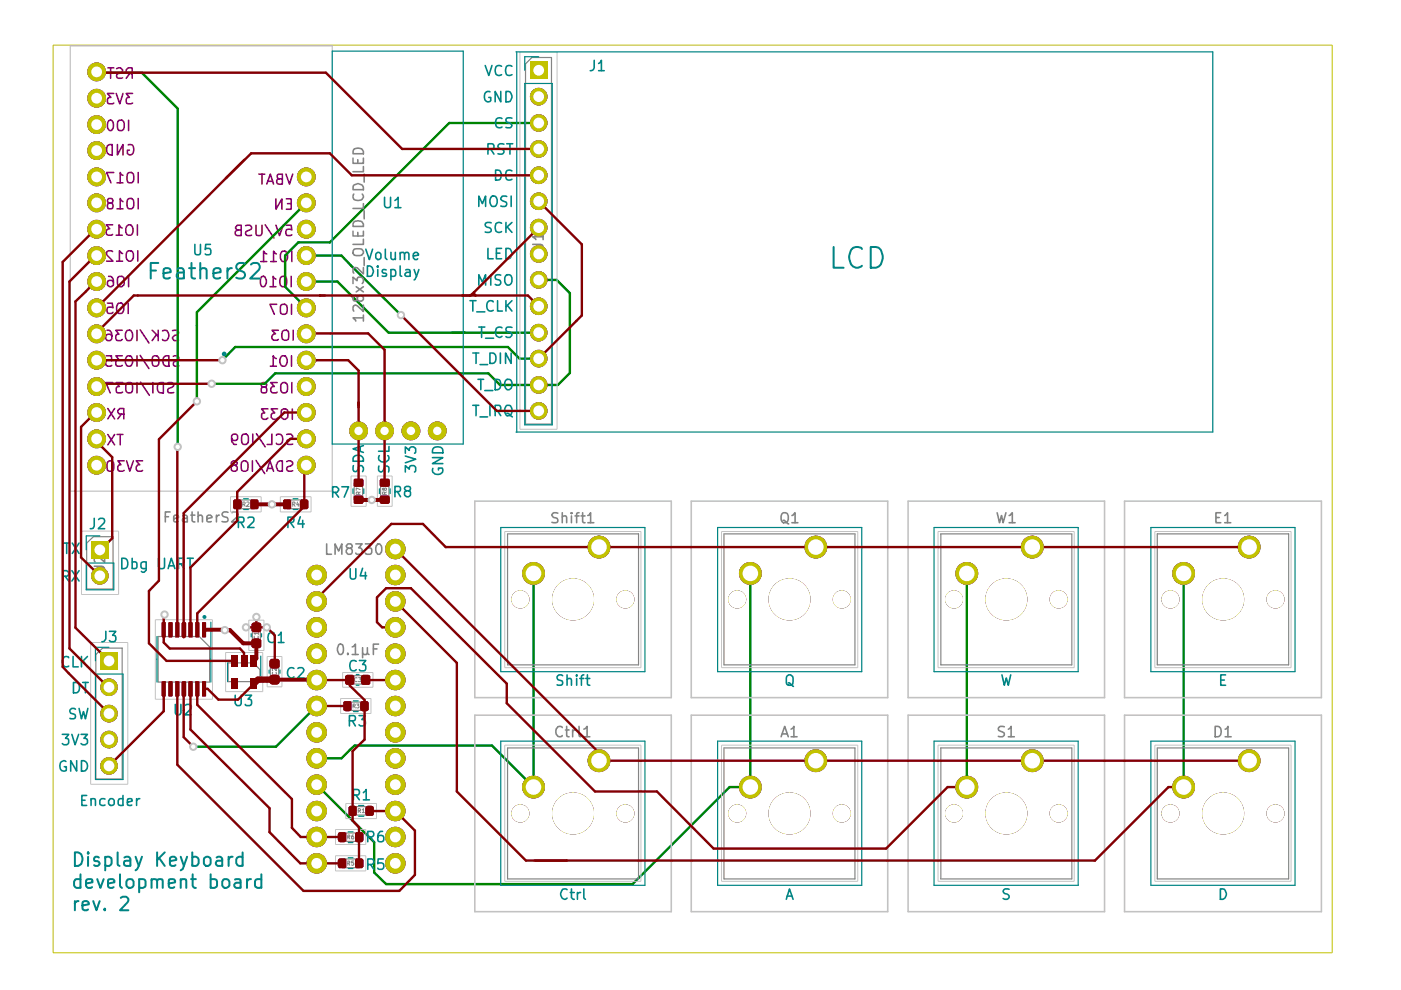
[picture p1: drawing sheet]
<svg xmlns="http://www.w3.org/2000/svg" width="297mm" height="210mm" viewBox="0 0 297 210" stroke-linecap="round" stroke-linejoin="round" font-family="sans-serif">
<g fill="none" stroke="#840084" stroke-width=".34">
<path d="M22.9 14.4h1.2M23.5 14.4v2.2M24.1 19.8h-1.3l.7 .9h-.6a.97 .97 0 0 0 0 1.2 1.11 1.11 0 0 0 1.2-.1M24.6 19.8l.8 2.2 .7-2.2M24.7 14.6l.9-.2 .4 .4v.3a1.05 1.05 0 0 1-1.1 .6l-.2 .3a.46 .46 0 0 0 .4 .6l.9-.1M27.5 15.6l-.7 1M28 15.6h-.8a.67 .67 0 0 1-.4-.8l.4-.4h.8v2.2M28.1 19.8h-1.3l.6 .9h-.5a.97 .97 0 0 0 0 1.2l.9 .1 .3-.2M22.8 30.9l.5-.3h.5v2.3h-.5a1.45 1.45 0 0 1-.5-2zM23.1 25.6l.4-.1a1.41 1.41 0 0 1 0 2.2h-.2a1.48 1.48 0 0 1-.2-2.1zM24.1 36.6h-1.5l.9 2.2M24.8 38.8h1.3"/>
<path d="M24.9 30.6v2.3l1.2-2.3v2.3M25.1 25.6a.76 .76 0 0 1 .8-.1 .76 .76 0 0 1 .4 .7v.7a.76 .76 0 0 1-.4 .7 .76 .76 0 0 1-.8 0 1.96 1.96 0 0 1 0-2zM26.1 37.2l-.3-.1-.3-.5v2.2M27.2 36.7a.76 .76 0 0 1 .8-.1 .76 .76 0 0 1 .4 .7v.7a.76 .76 0 0 1-.4 .7 .76 .76 0 0 1-.8 0 1.96 1.96 0 0 1 0-2zM27.2 30.7a.85 .85 0 0 1 1 .1 .85 .85 0 0 1 .2 1 .81 .81 0 0 1-.4 .9 .81 .81 0 0 1-1-.1v-.8h.4M27.3 25.5v2.2M29.3 36.6v2.2M54.9 36.9h1.2M55.5 36.9v2.1M56.6 39l.7-2.1 .7 2.1M56.8 38.4h1M59.2 37.9l-.4 .1-.1 .4a.49 .49 0 0 0 .4 .6h.8v-2.1h-.7a.46 .46 0 0 0-.4 .6l.1 .3 1 .1"/>
<path d="M60.6 36.9l.8 2.1 .7-2.1M23 58.6a.84 .84 0 0 1 1 .9v.9l-.4 .4h-.4l-.4-.4 .1-.8 .3-.2h.4l.4 .2v.3M23.1 43a.73 .73 0 0 0 0 1.3l.8-.2 .1-.7-.5-.4-.6-.2-.1-.3 .1-.3h.9l.2 .4-.1 .2-.4 .2M23.9 53.3a.97 .97 0 0 0-1.2 0v.8l1.3 1.3h-1.4M23.9 47.7h-1.4l.8 .8h-.4l-.3 .3v.9l.3 .2h.7l.3-.2M24.6 49.9h1.3M24.7 55.4h1.3M24.8 44.3h1.3M25 58.8a.76 .76 0 0 1 .8-.2 .76 .76 0 0 1 .5 .7v.7a.76 .76 0 0 1-1.2 .6 1.95 1.95 0 0 1-.1-1.8zM25.9 48.3h-.2l-.5-.6v2.2M26 53.8l-.7-.6v2.2M26.1 42.8l-.6-.7v2.2"/>
<path d="M26.8 48l.5-.3h.4a1.34 1.34 0 0 1 0 2.2l-.7-.1a1.45 1.45 0 0 1-.2-1.8zM26.9 53.4a.78 .78 0 0 1 1.2 0 1.48 1.48 0 0 1-.3 2 .88 .88 0 0 1-1-.8v-.8zM27.2 42.2a.76 .76 0 0 1 .8-.1 .76 .76 0 0 1 .4 .7v.7a.76 .76 0 0 1-.4 .7 .76 .76 0 0 1-.8 0 1.96 1.96 0 0 1 0-2zM27.3 58.6v2.2M29.1 47.7v2.2M29.2 53.2v2.2M29.3 42.1v2.2M50.4 48.8a.64 .64 0 0 0-.4 1l.3 .2h.8v-2.2h-.9l-.2 .6 .4 .4h.7M52.1 47.8a.88 .88 0 0 1 1.2 .2v.6l-1.1 .5-.1 .4 .1 .3 .3 .2 .8-.1M54.3 47.8v1.7l.1 .4 .3 .1 .6-.1 .2-.4v-1.7M55.3 55.5h1.3M55.5 58.7l.4-.1a1.29 1.29 0 0 1 0 2.2h-.2a1.29 1.29 0 0 1-.4-1.8z"/>
<path d="M56.2 47.7l1.9 2.8M56.6 53.8l-.7-.5v2.2M57.4 55.5h1.2M58.5 42.2v2.2l1.3-2.2v2.2M58.5 47.8l.8 2.2 .7-2.2M58.5 59.2l-.4-.3-.2-.3v2.2M58.6 53.8l-.6-.5v2.2M59.4 58.9a.73 .73 0 0 1 1.3 0 2.12 2.12 0 0 1-.2 1.8 .76 .76 0 0 1-.8 0 .76 .76 0 0 1-.3-.7zM59.8 53.3a.72 .72 0 0 1 1 .3 1.31 1.31 0 0 1-.4 1.9h-.5a1.43 1.43 0 0 1-.1-2.2zM60.7 42.2h1v2.2h-1M60.7 47.8h1l.2 1a.97 .97 0 0 0-1.2 0 1.02 1.02 0 0 0 .1 1.1l.8 .1 .3-.2M61 43.2h.7"/>
<path d="M61.7 58.6v2.2M61.9 53.3v2.2M22.5 75.4h1.1l.1 1.1-.3-.2-.7 .1-.3 .3 .1 .8a.97 .97 0 0 0 1.2 0M22.7 70a.84 .84 0 0 1 1 1v.8l-.2 .3-.6 .1-.5-.4 .1-.8 .4-.1 .7 .1 .1 .3M22.8 64.3h1l.2 1a.97 .97 0 0 0-1.2 0l-.1 .7 .2 .4 .7 .1 .4-.3M25.1 64.3a.72 .72 0 0 1 1 .3 1.31 1.31 0 0 1-.4 1.9h-.5a1.43 1.43 0 0 1-.1-2.2zM25.9 75.4h-1.3l.6 .9-.5 .1a.97 .97 0 0 0 0 1.2 1.11 1.11 0 0 0 1.2-.1M25.9 70h-1.3l.6 .9a.49 .49 0 0 0-.6 .4l.1 .8 .9 .1 .3-.2M26.9 75.5a.72 .72 0 0 1 1 .3 1.31 1.31 0 0 1-.4 1.8h-.6a1.56 1.56 0 0 1 0-2.1zM26.9 70.1a.72 .72 0 0 1 1 .3 1.31 1.31 0 0 1-.4 1.8h-.4a1.43 1.43 0 0 1-.2-2.1zM27.2 64.3v2.2M29 70v2.2"/>
<path d="M29 75.4v2.2M29.7 75.4l1.9 2.7M29.7 69.9l1.9 2.8M32.3 70l1.2 1.3M32.5 75.5a.76 .76 0 0 1 .8 0 .76 .76 0 0 1 .4 .7v.7a.76 .76 0 0 1-.4 .7 .76 .76 0 0 1-.8 0 1.96 1.96 0 0 1 0-2.1zM33.2 71l-.9 1.2M33.5 70v2.2M34.5 70.2v-.1a1.06 1.06 0 0 1 1.2 .5 1.06 1.06 0 0 1-.1 1.3 .66 .66 0 0 1-1.1 .1M34.7 75.8l.5-.4h.6v2.2a1.15 1.15 0 0 1-1.2-.5 1.15 1.15 0 0 1 .1-1.3zM36.6 70.1a1.11 1.11 0 0 1 1.2 .1v.2a.46 .46 0 0 1-.4 .6l-.4 .1-.4 .4v.3l.4 .4 .8-.1M36.7 75.5h1.1l.1 .6a.97 .97 0 0 1-1 .6l-.2 .3a.46 .46 0 0 0 .5 .6h.7M57.2 60.8h1.3"/>
<path d="M57.3 77.6h1.3M58.6 76l-.7-.6v2.2M58.7 64.5h-1.5l1 2.1M59 70h-1.3l.7 .8h-.3l-.4 .4v.6l.4 .3h.7l.2-.1M59.5 64.8a.76 .76 0 0 1 .8-.3 .76 .76 0 0 1 .6 .7v.8a.72 .72 0 0 1-.7 .7 .72 .72 0 0 1-.8-.7zM59.7 75.5l.7-.1a1.38 1.38 0 0 1 0 2.2h-.7a1.56 1.56 0 0 1 0-2.1zM59.9 70.3a.76 .76 0 0 1 .8-.3 .76 .76 0 0 1 .5 .7l-.1 1.2a.76 .76 0 0 1-.8 .2 .76 .76 0 0 1-.5-.6zM61.8 64.5v2.1M61.8 75.4v2.2M62.1 70v2.1M22.8 98l.4-.3a.86 .86 0 0 1 .9 .8v.7a.72 .72 0 0 1-.7 .7 .72 .72 0 0 1-.7-.7zM22.9 92.1l1.4 2.2"/>
<path d="M22.9 86.6l1.4 2.2M23.9 81.1h-1.5l1 2.2M24.3 92.1l-1.4 2.2M24.3 86.6l-1.4 2.2M24.8 92.1h1.3M25.5 92.1v2.2M25.7 87.8l-.7 1M26 81.1h-1.4l.7 .9a.49 .49 0 0 0-.7 .4l.1 .7a1.06 1.06 0 0 0 1.3 0M26.2 87.8h-.8a.67 .67 0 0 1-.4-.8l.4-.4h.8v2.2M26.3 97.7h-1.3l.7 .9h-.6a.97 .97 0 0 0 0 1.2l.9 .1 .3-.2M26.8 81.4a.73 .73 0 0 1 1.2 0 2.12 2.12 0 0 1-.1 1.8 .76 .76 0 0 1-.8 .1 .76 .76 0 0 1-.4-.8zM26.8 97.7l.7 2.2 .8-2.2"/>
<path d="M29 81.1v2.2M29.8 81l1.9 2.8M30.2 97.7h-1.3l.7 .9a.63 .63 0 0 0-.7 .4v.5l.2 .3 .9 .1 .2-.2M32.4 81.1v2.2M33.5 81.4l.3-.2 .8-.1v2.2a1.15 1.15 0 0 1-1.2-.5 1.15 1.15 0 0 1 .1-1.4zM35.6 81.2l.8-.1 .4 .4a1.05 1.05 0 0 1-1.1 .9l-.1 .3a.46 .46 0 0 0 .4 .6l.8-.1M49.1 93l.1 .2 .3 .2 .8-.2 .1-.2v-.5l-.3-.4-.6-.1-.3 .3a1.82 1.82 0 0 0 .3 1.8l.6 .1M49.4 98.6l-.4 .5 .1 .6 .3 .2 .8-.2v-.8l-.3-.3-.8-.1a.49 .49 0 0 1 .3-.8h.5l.1 .2a.36 .36 0 0 1 .2 .6l-.3 .1M51.2 98l.4-.3a.86 .86 0 0 1 1 .8v.7a.72 .72 0 0 1-.7 .7 .72 .72 0 0 1-.8-.7zM51.5 92.1a.76 .76 0 0 1 .8 0 .76 .76 0 0 1 .4 .7v.7a.76 .76 0 0 1-.4 .7 .76 .76 0 0 1-.8-.1 1.96 1.96 0 0 1 0-2zM53.5 97.7v2.2M53.6 92v2.2"/>
<path d="M54.3 97.6l1.8 2.8M54.4 91.9l1.8 2.8M55.8 82a.73 .73 0 0 0-.3 1.1l.3 .2 .6-.1a.8 .8 0 0 0-.2-1.2l-.7-.1-.1-.4 .1-.3h.9l.2 .4-.4 .4M56.6 99.9l.6-2.2 .8 2.2M56.7 99.3h1M56.8 86.7h-1.3l.6 .8a.49 .49 0 0 0-.6 .5v.5l.4 .4h.6l.3-.3M57.7 92v2.2h-1.1M58.6 92.3a.86 .86 0 0 1 1.1-.1 .86 .86 0 0 1 .2 1.1 .79 .79 0 0 1-.4 .8 .79 .79 0 0 1-.9-.1M58.8 81.1h-1.4l.8 .9a.63 .63 0 0 0-.8 .4v.5l.3 .3 .8 .1 .3-.2M58.8 86.7h-1.3l.8 .8a.63 .63 0 0 0-.8 .5v.5l.4 .4h.7l.2-.3M58.8 98l.6-.3h.5v2.2h-.5a1.21 1.21 0 0 1-.6-1.9zM59.6 81.4a.73 .73 0 0 1 1.3 0 1.55 1.55 0 0 1-.4 1.9 .73 .73 0 0 1-1-.8z"/>
<path d="M59.7 87a.76 .76 0 0 1 .8-.3 .76 .76 0 0 1 .5 .7v.7a.72 .72 0 0 1-1.1 .6 1.61 1.61 0 0 1-.2-1.7zM60.8 92.1l.8-.1 .5 .5-.3 .5-.6 .2a.46 .46 0 0 0-.4 .6l.2 .3 .2 .1 .9-.1M60.8 97.9l.8-.2 .4 .3v.6l-1.1 .5-.1 .4 .1 .2 .3 .2 .9-.1M61.9 81.1v2.2M62 86.7v2.2"/>
</g>
<g fill="#848400">
<path d="M112.4 13h3.7v3.8h-3.7z"/>
<path d="M112.9 19.2a1.86 1.86 0 0 1 2-.4 1.86 1.86 0 0 1 1.2 1.7h-3.7v-.5z"/>
<path d="M112.4 20.5h3.7a1.86 1.86 0 0 1-1.9 1.8 1.86 1.86 0 0 1-1.8-1.8z"/>
<path d="M112.9 24.8a1.86 1.86 0 0 1 2-.4 1.86 1.86 0 0 1 1.2 1.7h-3.7v-.5z"/>
<path d="M112.4 26.1h3.7a1.86 1.86 0 0 1-1.9 1.8 1.86 1.86 0 0 1-1.8-1.8z"/>
<path d="M112.9 30.3a1.86 1.86 0 0 1 2-.4 1.86 1.86 0 0 1 1.2 1.7h-3.7v-.5z"/>
<path d="M112.4 31.6h3.7a1.86 1.86 0 0 1-1.9 1.8 1.86 1.86 0 0 1-1.8-1.8z"/>
<path d="M112.9 35.9a1.86 1.86 0 0 1 2-.4 1.86 1.86 0 0 1 1.2 1.7h-3.7v-.5z"/>
<path d="M112.4 37.2h3.7a1.86 1.86 0 0 1-1.9 1.8 1.86 1.86 0 0 1-1.8-1.8z"/>
<path d="M112.9 41.4a1.86 1.86 0 0 1 2-.4 1.86 1.86 0 0 1 1.2 1.7h-3.7v-.5z"/>
<path d="M112.4 42.7h3.7a1.86 1.86 0 0 1-1.9 1.8 1.86 1.86 0 0 1-1.8-1.8z"/>
<path d="M112.9 46.9a1.86 1.86 0 0 1 2-.4 1.86 1.86 0 0 1 1.2 1.8h-3.7v-.5z"/>
<path d="M112.4 48.3h3.7a1.86 1.86 0 0 1-1.9 1.8 1.86 1.86 0 0 1-1.8-1.8z"/>
<path d="M112.9 52.5a1.86 1.86 0 0 1 2-.4 1.86 1.86 0 0 1 1.2 1.7h-3.7v-.4z"/>
<path d="M112.4 53.8h3.7a1.86 1.86 0 0 1-1.9 1.9 1.86 1.86 0 0 1-1.8-1.9z"/>
<path d="M112.9 58a1.86 1.86 0 0 1 2-.4 1.86 1.86 0 0 1 1.2 1.8h-3.7v-.5z"/>
<path d="M112.4 59.4h3.7a1.86 1.86 0 0 1-1.9 1.8 1.86 1.86 0 0 1-1.8-1.8z"/>
<path d="M112.9 63.6a1.86 1.86 0 0 1 2-.4 1.86 1.86 0 0 1 1.2 1.7h-3.7v-.5z"/>
<path d="M112.4 64.9h3.7a1.86 1.86 0 0 1-1.9 1.9 1.86 1.86 0 0 1-1.8-1.9z"/>
<path d="M112.9 69.2a1.86 1.86 0 0 1 2-.4 1.86 1.86 0 0 1 1.2 1.7h-3.7v-.5z"/>
<path d="M112.4 70.5h3.7a1.86 1.86 0 0 1-1.9 1.9 1.86 1.86 0 0 1-1.8-1.9z"/>
<path d="M112.9 74.7a1.86 1.86 0 0 1 2-.4 1.86 1.86 0 0 1 1.2 1.7h-3.7v-.5z"/>
<path d="M112.4 76h3.7a1.86 1.86 0 0 1-1.9 1.9 1.86 1.86 0 0 1-1.8-1.9z"/>
<path d="M112.9 80.3a1.86 1.86 0 0 1 2-.4 1.86 1.86 0 0 1 1.2 1.7h-3.7v-.5z"/>
<path d="M112.4 81.6h3.7a1.86 1.86 0 0 1-1.9 1.9 1.86 1.86 0 0 1-1.8-1.9z"/>
<path d="M112.9 85.8a1.86 1.86 0 0 1 2-.4 1.86 1.86 0 0 1 1.2 1.7h-3.7v-.5z"/>
<path d="M112.4 87.1h3.7a1.86 1.86 0 0 1-1.9 1.9 1.86 1.86 0 0 1-1.8-1.9z"/>
<path d="M21.3 138.3h3.7v3.7h-3.7z"/>
<path d="M21.8 144.4a1.86 1.86 0 0 1 2-.4 1.86 1.86 0 0 1 1.2 1.7h-3.7v-.5z"/>
<path d="M21.3 145.7h3.7a1.86 1.86 0 0 1-1.9 1.9 1.86 1.86 0 0 1-1.8-1.9z"/>
<path d="M21.8 150a1.86 1.86 0 0 1 2-.4 1.86 1.86 0 0 1 1.2 1.7h-3.7v-.5z"/>
<path d="M21.3 151.3h3.7a1.86 1.86 0 0 1-1.9 1.9 1.86 1.86 0 0 1-1.8-1.9z"/>
<path d="M21.8 155.5a1.86 1.86 0 0 1 2-.4 1.86 1.86 0 0 1 1.2 1.7h-3.7v-.5z"/>
<path d="M21.3 156.8h3.7a1.86 1.86 0 0 1-1.9 1.9 1.86 1.86 0 0 1-1.8-1.9z"/>
<path d="M21.8 161.1a1.86 1.86 0 0 1 2-.4 1.86 1.86 0 0 1 1.2 1.7h-3.7v-.5z"/>
<path d="M21.3 162.4h3.7a1.86 1.86 0 0 1-1.9 1.8 1.86 1.86 0 0 1-1.8-1.8z"/>
<path d="M19.3 114.7h3.7v3.7h-3.7z"/>
<path d="M19.9 120.8a1.86 1.86 0 0 1 2-.4 1.86 1.86 0 0 1 1.1 1.7h-3.7l.1-.5z"/>
<path d="M19.3 122.1h3.7a1.86 1.86 0 0 1-1.8 1.8 1.86 1.86 0 0 1-1.9-1.8z"/>
<circle cx="178.5" cy="172.5" r="1.91"/>
<circle cx="156.3" cy="172.5" r="1.91"/>
<circle cx="167.4" cy="172.5" r="4.4"/>
<circle cx="159.1" cy="166.9" r="2.41"/>
<circle cx="173" cy="161.3" r="2.41"/>
<circle cx="270.4" cy="172.5" r="1.91"/>
<circle cx="248.2" cy="172.5" r="1.91"/>
<circle cx="259.3" cy="172.5" r="4.4"/>
<circle cx="251" cy="166.9" r="2.41"/>
<circle cx="264.8" cy="161.3" r="2.41"/>
<circle cx="218.9" cy="161.3" r="2.41"/>
<circle cx="205" cy="166.9" r="2.41"/>
<circle cx="213.4" cy="172.5" r="4.4"/>
<circle cx="202.3" cy="172.5" r="1.91"/>
<circle cx="224.5" cy="172.5" r="1.91"/>
<circle cx="264.8" cy="116" r="2.41"/>
<circle cx="251" cy="121.6" r="2.41"/>
<circle cx="259.3" cy="127.1" r="4.4"/>
<circle cx="248.2" cy="127.1" r="1.91"/>
<circle cx="270.4" cy="127.1" r="1.91"/>
<circle cx="224.5" cy="127.1" r="1.91"/>
<circle cx="202.3" cy="127.1" r="1.91"/>
<circle cx="213.4" cy="127.1" r="4.4"/>
<circle cx="205" cy="121.6" r="2.41"/>
<circle cx="218.9" cy="116" r="2.41"/>
<circle cx="173" cy="116" r="2.41"/>
<circle cx="159.1" cy="121.6" r="2.41"/>
<circle cx="167.4" cy="127.1" r="4.4"/>
<circle cx="156.3" cy="127.1" r="1.91"/>
<circle cx="178.5" cy="127.1" r="1.91"/>
<circle cx="76" cy="91.4" r="1.99"/>
<circle cx="81.5" cy="91.4" r="1.99"/>
<circle cx="87.1" cy="91.4" r="1.99"/>
<circle cx="92.7" cy="91.4" r="1.99"/>
<circle cx="64.9" cy="98.6" r="1.99"/>
<circle cx="64.9" cy="93" r="1.99"/>
<circle cx="64.9" cy="87.5" r="1.99"/>
<circle cx="64.9" cy="82" r="1.99"/>
<circle cx="64.9" cy="76.4" r="1.99"/>
<circle cx="64.9" cy="70.8" r="1.99"/>
<circle cx="64.9" cy="65.3" r="1.99"/>
<circle cx="64.9" cy="59.7" r="1.99"/>
<circle cx="64.9" cy="54.2" r="1.99"/>
<circle cx="64.9" cy="48.6" r="1.99"/>
<circle cx="64.9" cy="43" r="1.99"/>
<circle cx="64.9" cy="37.5" r="1.99"/>
<circle cx="127" cy="116" r="2.41"/>
<circle cx="113.1" cy="121.6" r="2.41"/>
<circle cx="121.5" cy="127.1" r="4.4"/>
<circle cx="110.3" cy="127.1" r="1.91"/>
<circle cx="132.6" cy="127.1" r="1.91"/>
<circle cx="132.6" cy="172.5" r="1.91"/>
<circle cx="110.3" cy="172.5" r="1.91"/>
<circle cx="121.5" cy="172.5" r="4.4"/>
<circle cx="113.1" cy="166.9" r="2.41"/>
<circle cx="127" cy="161.3" r="2.41"/>
<circle cx="83.8" cy="183" r="2.16"/>
<circle cx="83.8" cy="177.5" r="2.16"/>
<circle cx="83.8" cy="172" r="2.16"/>
<circle cx="83.8" cy="166.4" r="2.16"/>
<circle cx="83.8" cy="160.8" r="2.16"/>
<circle cx="83.8" cy="155.3" r="2.16"/>
<circle cx="83.8" cy="149.7" r="2.16"/>
<circle cx="83.8" cy="144.2" r="2.16"/>
<circle cx="83.8" cy="138.6" r="2.16"/>
<circle cx="67.1" cy="183" r="2.16"/>
<circle cx="67.1" cy="177.5" r="2.16"/>
<circle cx="67.1" cy="172" r="2.16"/>
<circle cx="67.1" cy="166.4" r="2.16"/>
<circle cx="67.1" cy="160.8" r="2.16"/>
<circle cx="67.1" cy="155.3" r="2.16"/>
<circle cx="67.1" cy="149.7" r="2.16"/>
<circle cx="83.8" cy="133" r="2.16"/>
<circle cx="83.8" cy="127.5" r="2.16"/>
<circle cx="83.8" cy="121.9" r="2.16"/>
<circle cx="83.8" cy="116.4" r="2.16"/>
<circle cx="67.1" cy="144.2" r="2.16"/>
<circle cx="67.1" cy="138.6" r="2.16"/>
<circle cx="67.1" cy="133" r="2.16"/>
<circle cx="67.1" cy="127.5" r="2.16"/>
<circle cx="67.1" cy="121.9" r="2.16"/>
<circle cx="20.5" cy="98.6" r="1.99"/>
<circle cx="20.5" cy="93" r="1.99"/>
<circle cx="20.5" cy="87.5" r="1.99"/>
<circle cx="20.5" cy="82" r="1.99"/>
<circle cx="20.5" cy="76.4" r="1.99"/>
<circle cx="20.5" cy="70.8" r="1.99"/>
<circle cx="20.5" cy="65.3" r="1.99"/>
<circle cx="20.5" cy="59.7" r="1.99"/>
<circle cx="20.5" cy="54.2" r="1.99"/>
<circle cx="20.5" cy="48.6" r="1.99"/>
<circle cx="20.5" cy="43" r="1.99"/>
<circle cx="20.5" cy="37.5" r="1.99"/>
<circle cx="20.5" cy="31.9" r="1.99"/>
<circle cx="20.5" cy="26.4" r="1.99"/>
<circle cx="20.5" cy="20.8" r="1.99"/>
<circle cx="20.5" cy="15.2" r="1.99"/>
</g>
<path d="M20.1 15.4h10l7.6 7.6v71.7M114.2 26.1h-19l-25.3 25.3h-6.7l-2.7 2.8v6.6l4.4 4.5M64.9 54.2h7.5l12.6 12.6M64.9 59.7h6.6l10.9 10.8h31.8M64.9 43l-23.2 23.2v18.9M114.2 59.4h3.8l2.8 2.7v17l-2.5 2.5h-12.3l-2.5-2.4h-45.2l-2.2 2.2h-11.2M114.2 76h-4l-2.5-2.4h-57.8l-2.7 2.8M113.1 121.6v45.3l-8.8-8.8h-29.1l-2.8 2.7h-5.3M159.1 121.6v45.3h-4.4l-20.6 20.6h-52.2l-2.6-2.5v-6.4l-12.2-12.2M205 121.6v45.3M251 121.6v45.3M67.1 149.7l-8.6 8.6h-17.5" fill="none" stroke="#008400" stroke-width=".51"/>
<path d="M11.3 9.6h271.1v192.4h-271.1z" fill="none" stroke="#c2c200" stroke-width=".21"/>
<path d="M100.7 106.3h41.6v41.6h-41.6zM146.6 106.3h41.6v41.6h-41.6zM192.5 106.3h41.7v41.6h-41.7zM238.4 106.3h41.8v41.6h-41.8zM100.7 151.6h41.6v41.7h-41.6zM146.6 151.6h41.6v41.7h-41.6zM192.5 151.6h41.7v41.7h-41.7zM238.4 151.6h41.8v41.7h-41.8z" fill="none" stroke="#c2c2c2" stroke-width=".34"/>
<path d="M14.9 9.7h55.5v94.4h-55.5z" fill="none" stroke="#c2c2c2" stroke-width=".25"/>
<g fill="none" stroke="#848484" stroke-width=".25">
<path d="M112.8 12.2h4.1v77.7h-5.5v-76.4zM18.4 115.1l1.4-1.3h4.2v11.1h-5.6zM50.4 106h3.4v1.9h-3.4zM61 106h3.4v1.9h-3.4zM75.1 102.4h1.8v3.5h-1.8zM80.7 102.4h1.8v3.5h-1.8zM107.6 113.2h27.8v27.8h-27.8zM153.5 113.2h27.8v27.8h-27.8zM199.5 113.2h27.7v27.8h-27.7zM245.4 113.2h27.8v27.8h-27.8zM20.3 138.8l1.5-1.4h4.1v27.8h-5.6zM33.5 135h8.7l2.2 2.2v7.4h-10.9z"/>
<path d="M53.5 132.9h1.7v3.6h-1.7zM48.3 140.5h5.5l1.3 1.5v2.5h-6.8zM57.3 140.6h1.8v3.6h-1.8zM73.7 148.8h3.5v1.8h-3.5zM74.1 143.3h3.5v1.7h-3.5zM107.6 158.6h27.8v27.8h-27.8zM153.5 158.6h27.8v27.8h-27.8zM199.5 158.6h27.7v27.8h-27.7zM245.4 158.6h27.8v27.8h-27.8zM72.6 176.6h3.5v1.8h-3.5zM74.8 171h3.5v1.8h-3.5zM72.6 182.1h3.5v1.9h-3.5z"/>
</g>
<g fill="none" stroke="#848484" stroke-width=".34">
<path d="M74.8 33.5v1.1h2.2v-1.1M74.9 39.4a1.2 1.2 0 0 1 1.4-.4 1.2 1.2 0 0 1 .7 1.2h-2.2zM75.1 31.6l.7-.2a1.07 1.07 0 0 1 1.2 1.2h-2.2v-.5zM75.9 33.9v.7M77 35.3v1.1h-2.2M77.2 36.9v1.7M74.8 49v1h2.2v-1M75 41.1a.88 .88 0 0 0 0 1.1 .88 .88 0 0 0 1 .3l.7-.2 .3-.5-.2-.7M75.1 52.8a1.63 1.63 0 0 1 1.9 .5 .86 .86 0 0 1-.7 .9h-.8a.76 .76 0 0 1-.7-.5 .76 .76 0 0 1 .3-.9zM75.1 47l.7-.2a1.07 1.07 0 0 1 1.2 1.2h-2.2v-.5zM75.9 49.3v.7M77 56.7v1.4l-1.2-1.3-.4-.1-.4 .1-.2 .3v.6l.2 .2"/>
<path d="M77 50.7v1.1h-2.2M77 43.2v1h-2.2M77.2 44.7v1.7M77.2 54.6v1.7M112.9 51.8l2 .1 .2 .7M115.1 50.2h-2.2l.7 .6M115.1 49.6v1.2M74.8 60.1v-1.3l.9 .7 .2-.7h.7a1.03 1.03 0 0 1 .4 1l-.2 .3M75.5 60.8l1.5 1.1M75.8 63.1l.1-.4h.7l.4 .4v.4a.73 .73 0 0 1-1.2 0l-.1-.7-.3-.1-.5 .1-.1 .7 .2 .3h.4l.4-.3M77 67.4h-2.2l.6 .7M77 64.7v1.3l-1.6-1.3-.4 .2-.2 .2 .2 .9"/>
<path d="M77 66.8v1.3M77 60.8l-1.5 1.1M22.2 117.9v1.3l-1.6-1.3-.4 .1-.2 .3v.6l.2 .2M35.1 109.6h.6M36.1 108.5h-1v2.2M36.8 110l1-.3v-.3l-.3-.2h-.4l-.2 .2-.1 1 .3 .3 .7-.1M38.8 109.4l.1-.2 .7 .2 .1 1.3M39.7 109.7l-.2 .2h-.6l-.2 .3v.2l.2 .3 .8-.1M40.5 109.2h.8M40.7 108.5v1.9l.6 .3M42 109.5l.3-.3h.4l.1 .2 .1 1.3M42 108.5v2.2"/>
<path d="M43.9 110l1.1-.3-.4-.5-.7 .2v1l.3 .3 .6-.1M45.9 109.2v1.5M46.5 109.2l-.4 .2-.2 .2M48.3 108.6l-.8-.1-.3 .2-.1 .4a1.05 1.05 0 0 0 1.1 .6l.1 .4a.46 .46 0 0 1-.4 .6l-.8-.1M49.2 108.7a.97 .97 0 0 1 1.2 0v.8l-1.3 1.2h1.4M69.3 115.3v2.2h1M71 117.5v-2.2l.8 1.5 .7-1.5v2.2M73.8 116.2l-.4-.4 .3-.4h.8l.2 .3-.1 .4-.9 .2-.3 .4v.4l.4 .4 .7-.1 .2-.3v-.4l-.2-.4-.2-.1M75.4 115.3h1.4l-.8 .9a.63 .63 0 0 1 .8 .4v.5l-.3 .3-.8 .1-.3-.2M77.5 115.3h1.3l-.7 .9a.49 .49 0 0 1 .7 .4l-.1 .8-.9 .1-.3-.2M80 115.4l.4-.1a1.41 1.41 0 0 1 0 2.2h-.2a1.48 1.48 0 0 1-.2-2.1zM118.3 108.8l-.9-.1-.2 .2-.2 .4a1.05 1.05 0 0 0 1.1 .6l.2 .3a.46 .46 0 0 1-.4 .6l-.9-.1"/>
<path d="M119.2 109.6a.6 .6 0 0 1 .9-.1v1.3M119.2 108.7v2.1M121.2 108.7v.2l.1-.1-.1-.1v.2M121.2 109.4v1.4M121.9 109.4h.9M122.8 108.7h-.3l-.2 .3v1.8M123.2 109.4h.8M123.5 108.7v1.9l.3 .2h.2M124.6 109.3l.3-.1 .3-.5v2.1M124.6 110.8h1.3M165.8 109a.77 .77 0 0 1 .8-.3 .77 .77 0 0 1 .5 .7v.8l-.1 .4a.78 .78 0 0 1-1.2 0l-.2-.4v-.8zM166 110.3h.3l.9 .8"/>
<path d="M167.9 109.3l.7-.6v2.1M167.9 110.8h1.3M211.4 108.7l.5 2.1 .4-1.5 .4 1.5 .6-2.1M214 109.3l.6-.6v2.1M214 110.8h1.2M257.8 109.7h.7M258.8 108.7h-1v2.1h1M259.7 109.3l.6-.6v2.1M259.7 110.8h1.2M20 120.1h1.5a.7 .7 0 0 1 .7 .8M71.8 136.7l.5-.1a1.29 1.29 0 0 1 .4 1.7l-.1 .2a.52 .52 0 0 1-.7 .2 1.66 1.66 0 0 1-.1-2zM73.7 138.5v.3"/>
<path d="M74.7 137.2l.7-.6v2.2M74.7 138.8h1.2M76.9 137.3v2.1M77.9 138.4l.3 .4M77.9 137.3l-.1 1.4-.6 .1-.2-.1-.1-.3M79.2 137.6h.7M80.3 136.6h-1.1v2.2M119.2 154.3a.79 .79 0 0 0-.9-.2 .79 .79 0 0 0-.4 .8 1 1 0 0 0 1.2 1.2l.1-.1M119.9 154.8h.7M120.1 154v1.9l.1 .2 .4 .1M121.4 154.8v1.4M122 154.8a.46 .46 0 0 0-.6 .4"/>
<path d="M122.8 154v1.9l.1 .2 .2 .1M123.8 154.6l.7-.6v2.2M123.8 156.2h1.3M165.6 156.2l.8-2.2 .7 2.2M165.9 155.6h1M167.7 154.6l.4-.3 .2-.3v2.2M167.7 156.2h1.3M212.9 154.1a.88 .88 0 0 0-1.1 .2v.6l1.1 .5a.55 .55 0 0 1-.4 .8l-.8-.1M213.8 154.6l.4-.3 .2-.3v2.2M213.8 156.2h1.3M257.6 154a1.16 1.16 0 0 1 1.3 .7 1.16 1.16 0 0 1-.4 1.4l-.9 .1zM259.8 154.6l.4-.3 .1-.3v2.2"/>
<path d="M259.8 156.2h1.2"/>
</g>
<g fill="none" stroke="#848484" stroke-width=".21">
<path d="M51.5 106.9h.3l.2-.1-.2-.4h-.3v1M51.7 106.9l.3 .5M52.3 106.5l.4-.1 .1 .3-.6 .7h.6M62.1 106.9h.3l.2-.1-.2-.4h-.3v1M62.2 106.9l.4 .5M63.1 106.4l-.2 .6h.5M63.2 106.8v.6M76 104.8l-.1-.5h-.3l-.1 .5h.9M76.4 103.8l-.9-.3v.5M76.4 104.3l-.4 .3M81.4 103.6l.2-.1h.4v.4l-.2 .1-.4-.2v-.3h-.3v.4l.2 .1 .1-.2M81.5 104.8v-.4l-.3-.1-.1 .5h.9"/>
<path d="M82 104.3l-.5 .3M53.9 134.9l-.1 .2 .3 .3h.4l.3-.3-.1-.2M54.8 134.3h-1l.3 .2M54.8 134v.5M57.8 142.6l-.1 .3 .2 .2h.5l.2-.2-.1-.3M58.6 141.7v.5l-.5-.5h-.3v.5M74.8 149.7h.5v-.4h-.5v.8M75 149.7l.4 .4M75.6 149.3h.5l-.2 .3 .2 .1v.3h-.5M75.7 143.8l-.3-.1-.2 .1v.6l.2 .1 .3-.1M76 143.7h.5l-.2 .3 .2 .2v.3l-.5-.1M73.7 177.5h.4l.1-.4-.5-.1v.9"/>
<path d="M73.9 177.5l.3 .4M74.9 177h-.2l-.2 .7 .1 .2 .4-.1-.1-.4h-.3l-.1 .1M75.9 171.9h.5l.1-.3-.2-.2h-.4v.9M76.1 171.9l.4 .4M76.8 171.7l.2-.3v.9M76.8 172.3h.5M73.7 183h.5v-.4l-.5-.1v1M73.9 183l.3 .5M75 182.5h-.4l-.1 .5h.5v.4h-.5"/>
</g>
<g fill="none" stroke="#c2c2c2" stroke-width=".21">
<path d="M110.2 11h7.9v80h-7.9zM17.3 112.6h7.8v13.5h-7.8zM48.9 105.3h6.5v3.2h-6.5zM59.4 105.3h6.6v3.2h-6.6zM74.4 100.9h3.2v6.5h-3.2zM80 100.9h3.1v6.5h-3.1zM107 112.7h28.9v28.9h-28.9zM153 112.7h28.9v28.9h-28.9zM198.9 112.7h28.9v28.9h-28.9zM244.9 112.7h28.8v28.9h-28.8zM19.2 136.2h7.9v30.1h-7.9zM32.9 131.4h12.1v16.9h-12.1z"/>
<path d="M47.8 138.3h7.9v8.3h-7.9zM52.7 131.5h3.3v6.4h-3.3zM56.6 139.2h3.2v6.4h-3.2zM72.2 148.1h6.5v3.2h-6.5zM72.6 142.6h6.5v3.1h-6.5zM107 158h28.9v28.9h-28.9zM153 158h28.9v28.9h-28.9zM198.9 158h28.9v28.9h-28.9zM244.9 158h28.8v28.9h-28.8zM71.1 175.9h6.5v3.2h-6.5zM73.3 170.3h6.5v3.3h-6.5zM71.1 181.4h6.5v3.3h-6.5z"/>
</g>
<g fill="#840000">
<path d="M75 101.7l.2-.2h1.7l.1 .3v1.3l-1.8 .1-.2-.2z"/>
<path d="M75.1 105.2h1.8l.1 .1v1.3l-.3 .2h-1.6z"/>
<path d="M80.7 105.2h1.8l.1 .2-.1 1.3-.2 .1h-1.6l-.2-.3v-1.1z"/>
<path d="M80.6 101.6h1.9v1.4l-.1 .2h-1.6l-.3-.2z"/>
<path d="M49.4 106.2l.3-.3h1.3l.1 .2 .1 1.5-.2 .4h-1.3l-.3-.3z"/>
<path d="M53.1 106.1l.2-.2h1.3l.2 .2v1.7l-.2 .2h-1.3l-.2-.2z"/>
<path d="M60.2 105.9h1.4l.1 .2v1.7l-.1 .2h-1.4l-.2-.2v-1.7z"/>
<path d="M63.7 106.1l.1-.2h1.3l.3 .3v1.5l-.3 .3h-1.3l-.1-.2z"/>
<path d="M53.5 135.5h1.7l.2 .2v1.5l-.4 .2-1.5-.1-.2-.1v-1.5z"/>
<path d="M57.2 140l.4-.3 1.4 .1 .3 .2-.1 1.5-.4 .2-1.4-.1-.3-.3z"/>
<path d="M57.4 143.2l1.4-.1 .5 .3v1.3l-.3 .3-1.4 .1-.4-.2-.1-1.4z"/>
<path d="M72.8 148.8l.3-.1 1.3 .1 .1 1.7-.2 .2-1.1 .1-.4-.3z"/>
<path d="M53.2 138.9h1.3v2.4h-1.3z"/>
<path d="M76.8 143.2l1.3-.1 .4 .2v1.6l-.2 .2h-1.6l-.2-.2v-1.5z"/>
<path d="M73.2 143.4l.4-.3 1.3 .1 .2 .1v1.6l-.3 .3-1.5-.1-.1-.2z"/>
<path d="M74 171l.3-.1h1l.3 .2-.1 1.8-1.3 .1-.3-.3z"/>
<path d="M77.6 171.1l.3-.2h.9l.4 .1v1.7l-.2 .3h-1.2l-.2-.2z"/>
<path d="M76.5 148.8l.1-.1h1.3l.2 .2v1.6l-.1 .2-1.2 .1-.3-.2z"/>
<path d="M75.3 182.3l.2-.3h1.3l.2 .3v1.5l-.2 .3h-1.3l-.2-.3z"/>
<path d="M71.9 182h1.3l.2 .2-.1 1.8-1.4 .1-.2-.2-.1-1.4z"/>
<path d="M71.7 176.6l.3-.2h1.2l.2 .3v1.6l-.2 .2-1.1 .1-.4-.3z"/>
<path d="M75.4 176.5l1.4-.1 .2 .2v1.8l-.3 .2h-1.1l-.2-.2-.1-1.6z"/>
<path d="M53.5 132.1h1.7l.2 .2v1.5l-.4 .2-1.5-.1-.2-.1v-1.5z"/>
<path d="M42.9 131.9l.8 .1-.1 3.1-.8-.1z"/>
<path d="M41.5 131.9l.7 .1v3.1l-.8-.1z"/>
<path d="M40 131.9l.8 .1v3.1l-.8-.1z"/>
<path d="M51.1 138.9h1.4v2.4h-1.4z"/>
<path d="M48.9 138.9h1.5v2.4h-1.5z"/>
<path d="M48.9 143.8h1.5v2.3h-1.5z"/>
<path d="M53.2 143.8h1.3v2.3h-1.3z"/>
<path d="M38.5 132.1l.2-.2h.6l.2 .2-.1 3h-.8l-.1-.1z"/>
<path d="M37.3 131.9l.7 .1-.1 3.1h-.7z"/>
<path d="M35.8 131.9l.8 .1-.1 3.1-.8-.1z"/>
<path d="M34.3 132h.8v3.1l-.8-.1z"/>
<path d="M34.3 144.5h.8v3.2l-.8-.1z"/>
<path d="M35.7 144.5h.9l-.1 3.2-.8-.1z"/>
<path d="M37.2 144.5h.8l-.1 3.2h-.7z"/>
<path d="M38.6 144.4h.8l.1 .2-.1 3.1h-.8l-.1-.2z"/>
<path d="M40 144.5h.8v3.2l-.8-.1z"/>
<path d="M41.4 144.5h.8v3.2l-.8-.1z"/>
<path d="M42.8 144.5h.9l-.1 3.2-.8-.1z"/>
</g>
<g fill="none" stroke="#008484" stroke-width=".34">
<path d="M102.9 13.9l.7 2.1 .7-2.1M103.9 19.5a.89 .89 0 0 0-1 .1 .89 .89 0 0 0-.2 1.1 .79 .79 0 0 0 .4 .8 .79 .79 0 0 0 1-.2v-.6h-.5M106.2 19.4v2.2l-1.2-2.2v2.2M106.3 14.1a.88 .88 0 0 0-1 0 .88 .88 0 0 0-.3 1 .83 .83 0 0 0 .4 .8 .83 .83 0 0 0 .9-.1M107.3 19.4h.5a1.17 1.17 0 0 1 .8 1.1 1.17 1.17 0 0 1-.8 1.1h-.5zM108.5 14.1a.87 .87 0 0 0-1-.1 .87 .87 0 0 0-.3 1.1 .81 .81 0 0 0 .4 .9 .81 .81 0 0 0 .9-.2M126 12.8v1.6a.71 .71 0 0 1-.9 .6M126.9 13.5l.6-.7v2.2M126.9 15h1.2M103.5 31.7h.8a.62 .62 0 0 0 .5-.6 .62 .62 0 0 0-.5-.6h-.8v2.2M104.1 31.7l.6 1M105.1 36.1h.5a1.09 1.09 0 0 1 .7 1.3 1.09 1.09 0 0 1-1.2 .8z"/>
<path d="M106.4 25.1a.88 .88 0 0 0-1 0 .88 .88 0 0 0-.3 1.1 .83 .83 0 0 0 .4 .8 .83 .83 0 0 0 .9-.1M106.8 30.6a.88 .88 0 0 0-1.1 .1v.6l1.1 .5a.55 .55 0 0 1-.4 .9l-.8-.1M107.4 30.5h1.3M108.1 30.5v2.2M108.5 36.2a.87 .87 0 0 0-1 0 .87 .87 0 0 0-.3 1.1 .81 .81 0 0 0 .4 .8 .81 .81 0 0 0 .9-.1M108.5 25.1a.93 .93 0 0 0-1.2 .2l.1 .6 .3 .1a.82 .82 0 0 1 .8 .5l-.1 .4-.3 .2-.8-.1M41.3 51.8v1.8l.2 .3 .2 .1 .7-.2 .1-2M44.6 51.8h-1l-.1 1.1 .3-.2h.7a.97 .97 0 0 1 0 1.2l-.7 .1-.3-.2M77.6 52.8l.7 2.2 .7-2.2M77.9 56.4a1.14 1.14 0 0 1 1.2 .9 1.14 1.14 0 0 1-.7 1.3h-.5zM79.8 53.8l.5-.3 .5 .4v.7l-.5 .4h-.2l-.4-.4zM80.1 56.4l-.2 .2h.3l-.1-.2v.2"/>
<path d="M80.1 57.1v1.5M81.5 41.8v1.8l.5 .4 .7-.1 .1-2.1M81.7 52.8v1.9l.3 .3M81.9 57.2l-.6-.1-.3 .4 .3 .4 .6 .1v.5h-.9M82.9 53.5l.1 1.4 .5 .1 .3-.2M82.9 57.2h.8a1.06 1.06 0 0 1 0 1.3h-.8M82.9 57.1v2.3M83.7 42.5l.7-.7v2.2M83.7 44h1.3M83.8 53.5v1.5M84.8 53.8l.4-.3h.3l.2 .2 .1 1.3M84.8 56.4v1.9l.4 .3"/>
<path d="M84.8 53.5v1.5M85.8 53.8l.3-.3h.3l.2 .2 .1 1.3M86 57.2h.9l.1 1.4M87 57.7h-.8l-.3 .4v.2l.3 .3 .8-.1M87.6 54.3l1.1-.2v-.3l-.3-.3h-.4l-.4 .3v.9l.4 .3h.4l.2-.1M87.8 57.1l.5 1.5M88.8 57.1l-.5 1.5-.5 .8M101.5 43.8v-2.2l.8 1.6 .7-1.6v2.2M103.5 52.7v2.2h1.1M104.1 58.3v2.2M104.1 47.2h-.8l-.3 .1a.55 .55 0 0 0 .3 .9 .82 .82 0 0 1 .8 .5v.2a.93 .93 0 0 1-1.2 .3M104.2 41.7a.72 .72 0 0 1 1 .2 1.31 1.31 0 0 1-.4 1.9l-.6-.1a1.56 1.56 0 0 1 0-2z"/>
<path d="M105.2 53.7h.8M106.2 58.3a1.02 1.02 0 0 0-1.1 .1l-.1 .3a.46 .46 0 0 0 .4 .6l.6 .1 .2 .6-.4 .5h-.6l-.2-.2M106.3 52.7h-1.1v2.2h1.1M106.3 47.3a.88 .88 0 0 0-1 0 .88 .88 0 0 0-.3 1 .83 .83 0 0 0 .4 .9 .83 .83 0 0 0 .9-.1M107.2 58.5a.77 .77 0 0 1 .8-.2 .77 .77 0 0 1 .5 .6v.8a.88 .88 0 0 1-1 .8 1.48 1.48 0 0 1-.3-2zM107.3 52.7h.5a1.17 1.17 0 0 1 .8 1.1 1.17 1.17 0 0 1-.8 1.1h-.5zM107.3 47.2v2.1M107.4 41.7l-.8-.1-.4 .4a1.05 1.05 0 0 0 1.1 .8l.1 .4-.1 .5h-1.1M107.5 48.1l1 1.2M108.4 41.6v2.2M108.5 47.2l-1.2 1.1M99.7 63.8h1.2"/>
<path d="M100.2 74.8h1.3M100.2 63.8v2.2M100.9 74.8v2.2M101.1 66.1h1.7M101.5 60.5v-2.2l.8 1.5 .7-1.5v2.2M101.5 69.3h1.3M101.8 77.3h1.6M102.1 69.3v2.2M103 71.7h1.6M103.9 74.8a1.16 1.16 0 0 1 1.3 .8 1.16 1.16 0 0 1-.5 1.4h-.8zM104.6 64a.86 .86 0 0 0-1.1-.1 .86 .86 0 0 0-.3 1.1 .83 .83 0 0 0 .4 .9 .83 .83 0 0 0 1-.1M105.5 63.8v2.2h1"/>
<path d="M106.1 74.8v2.2M106.4 69.5a.88 .88 0 0 0-1 0 .88 .88 0 0 0-.3 1 .83 .83 0 0 0 .4 .9 .83 .83 0 0 0 .9-.1M107.3 63.8v2.2M107.5 64.7l1 1.3M108.4 74.8v2.2l-1.2-2.2v2.2M108.5 69.4a1.11 1.11 0 0 0-1.1 .1l-.1 .3a.46 .46 0 0 0 .4 .6 .82 .82 0 0 1 .8 .5v.2l-.4 .4h-.6l-.2-.1M108.5 63.8l-1.2 1.2M74.9 98.7l-.1 .9 .2 .3h.7l.2-.3a.82 .82 0 0 1 .5-.9l.4 .1 .2 .3-.1 .9M74.9 96.9a1.2 1.2 0 0 1 1.4-.3 1.2 1.2 0 0 1 .7 1.2h-2.2zM76.4 94.7v1M77 94.5l-2.2 .7 2.2 .7M80.3 98.8v.9l.1 .2 .5 .2 .4-.4a.84 .84 0 0 1 .5-.9l.6 .2v1.1"/>
<path d="M80.4 96.6l-.1 .1a.92 .92 0 0 0 .2 1 .92 .92 0 0 0 1 .3 .79 .79 0 0 0 .9-.5 .79 .79 0 0 0-.2-.9M82.5 94.7v1h-2.2M85.9 96.7l2.2 .7-2.2 .7M85.9 96.1v-1.4l.9 .8a.63 .63 0 0 1 .4-.8h.5l.4 .3v.8l-.2 .3M91.7 97h2.2l-2.2 1.3h2.2M91.8 99.3a.92 .92 0 0 0 .1 1.1 .92 .92 0 0 0 1.1 .2 .83 .83 0 0 0 .8-.4 .83 .83 0 0 0-.1-1h-.7v.5M91.8 95.2a1.25 1.25 0 0 1 2.1 .3v.5h-2.2zM100.2 85.9h1.3M100.9 85.9v2.2M101.3 80.4h1.2M101.8 88.4h1.6M101.9 80.4v2.2"/>
<path d="M102.8 82.8h1.7M103.9 85.9v2.2M105 87.1h.8a.67 .67 0 0 0 0-1.2h-.8v2.2M105 80.4h.5a1.21 1.21 0 0 1 .5 1.9l-.5 .3h-.5zM105.5 87.1l.7 1M107.2 80.7a.77 .77 0 0 1 .8-.3 .77 .77 0 0 1 .5 .7v.8a.88 .88 0 0 1-1 .7 1.48 1.48 0 0 1-.3-1.9zM107.4 86a.72 .72 0 0 1 1 .3 1.31 1.31 0 0 1-.5 1.8h-.4a1.43 1.43 0 0 1-.1-2.1zM107.4 87.6l.5 .1 .7 .7M13.5 115.1h1.2M14.1 115.1v2.2M15.3 115.1l1.5 2.2M16.8 115.1l-1.5 2.2"/>
<path d="M20 109.9v1.6a.63 .63 0 0 1-.9 .6M20.9 110.2l.4-.3h.5l.2 .1 .2 .5-.1 .3-1.3 1.3h1.4M25.8 118.4a1.16 1.16 0 0 1 1.3 .7 1.16 1.16 0 0 1-.4 1.4l-.9 .1zM28 119.2h.9a1.06 1.06 0 0 1 0 1.3h-.9M28 118.4v2.2M31 119.1v1.8l-.4 .4-.6-.1M31 119.2a.73 .73 0 0 0-1.1 .3v.6a.73 .73 0 0 0 1.1 .4M33.6 118.4v1.7l.4 .5 .8-.2 .1-2M35.8 120h1.1M37.8 119.5h.9a.67 .67 0 0 0 0-1.1h-.9v2.2M38.4 119.5l.6 1.1M39.7 118.4h1.3"/>
<path d="M40.3 118.4v2.2M50.5 110.7h.8a.56 .56 0 0 0 .4-.5 .56 .56 0 0 0-.4-.6h-.8v2.2M51.1 110.7l.6 1.1M52.6 109.8a.97 .97 0 0 1 1.2 0v.8l-1.3 1.2h1.3M61 110.7h.9a.56 .56 0 0 0 .4-.5 .56 .56 0 0 0-.4-.6h-.9v2.2M61.6 110.7l.7 1.1M63.7 109.6l-.5 1.5h1.3M64.2 110.3v1.5M70.5 104.4l1-.1 .3-.3v-.4l-.4-.4h-.9v2.2M71 104.4l.8 1M72.5 103.2h1.4l-.9 2.2M83.7 104.2h.9a.61 .61 0 0 0 .3-.5 .61 .61 0 0 0-.3-.6h-.9v2.2"/>
<path d="M84.2 104.2l.7 1.1M85.9 100.1v-1.4l.9 .8 .2-.7h.9l.2 .3v.6l-.2 .4M86.2 104.1l-.4-.6a.73 .73 0 0 1 1.1-.3l.1 .3-.1 .5-.7 .1-.3 .1-.1 .3 .1 .6 .3 .2h.4l.4-.4v-.7l-.4-.1M13.3 122.2h.8a.62 .62 0 0 0 .4-1l-.4-.2h-.8v2.2M13.8 122.2l.8 1M14.6 139.4a.79 .79 0 0 0-1-.1 .79 .79 0 0 0-.4 .8 1 1 0 0 0 1.3 1.2l.1-.1M15.2 121l1.6 2.2M15.5 139.2v2.2h1.1M16.8 121l-1.6 2.2M17.3 139.2v2.2M18.5 139.2l-1.2 1.3M22.4 133.9v1.6l-.3 .5-.5 .1"/>
<path d="M23.2 133.9h1.4l-.7 .8a.49 .49 0 0 1 .7 .4l-.2 .9-.9 .1-.3-.3M35.6 120.6l.7-2.2 .8 2.2M58.2 134.3l-.7-.3a1.31 1.31 0 0 0-.3 2.1l.5 .1 .5-.1M59 134.7l.6-.7v2.2M59 136.2h1.2M74.3 120.6v1.7l.3 .5 .8-.2v-2M76.9 120.5l-.5 1.6h1.3M77.5 121.3v1.5M13.2 155.7h1.4l-.7 .8a.49 .49 0 0 1 .7 .5v.5l-.5 .4h-.6l-.3-.3M15.2 155.7l.7 2.2 .8-2.2M15.6 144.7a1.16 1.16 0 0 1 1.3 .7 1.16 1.16 0 0 1-.5 1.4l-.8 .1zM16 150.4l-.3-.2h-.5l-.3 .3-.1 .4 .2 .3 .2 .1a.62 .62 0 0 1 .8 .7l-.1 .2a1.02 1.02 0 0 1-1.1 .1"/>
<path d="M16.8 150.2l.5 2.2 .4-1.5 .4 1.5 .5-2.2M17.2 155.7h1.3l-.7 .8 .7 .2v.8a1.03 1.03 0 0 1-1 .4l-.3-.3M17.5 144.7h1.2M17.6 140.1l.9 1.3M18.1 144.7v2.2M37.2 149.4v1.7l.3 .5 .7-.1 .2-.4v-1.7M39.3 149.5a.97 .97 0 0 1 1.2 0v.8l-1.3 1.3h1.4M49.9 147.4v1.8l.4 .4 .7-.1 .1-.3v-1.8M52 147.4h1.3l-.7 .9h.6a.97 .97 0 0 1 0 1.2l-.9 .1-.3-.2M62.3 141.7a.9 .9 0 0 0-1.1 .1 .9 .9 0 0 0-.2 1 .83 .83 0 0 0 .4 .8 .83 .83 0 0 0 .9-.1M63.2 141.7l.8-.1 .3 .1 .1 .5-1.3 1.6h1.3M74.1 152.8h.8a.56 .56 0 0 0 .5-.5 .56 .56 0 0 0-.5-.6h-.8v2.2"/>
<path d="M74.7 152.8l.7 1.1M75.5 140.2l-.1-.1a.78 .78 0 0 0-.9 0 .78 .78 0 0 0-.3 .9v.3a.78 .78 0 0 0 .4 .9 .78 .78 0 0 0 .9-.2M76.1 151.7h1.4l-.8 .9 .7 .1 .1 .8a1.03 1.03 0 0 1-1 .4l-.4-.2M76.2 140h1.4l-.7 .9a.49 .49 0 0 1 .7 .4l-.2 .9h-.9l-.3-.2M119.3 143.3l-.3-.2h-.5l-.3 .2-.1 .5 .2 .3 .2 .1a.62 .62 0 0 1 .8 .7l-.1 .2a1.02 1.02 0 0 1-1.1 .1M120.2 144.1a.6 .6 0 0 1 .9-.2l.1 1.4M120.2 143.1v2.2M122.3 143.1v.2M122.3 143.8v1.5M122.9 143.8h.9M123.8 143.1l-.5 .3v1.9M124.2 143.8h.9"/>
<path d="M124.5 143.1v1.9l.1 .2 .5 .1M166.8 143.4l.4-.3a.86 .86 0 0 1 .9 .7v.8a.72 .72 0 0 1-.7 .7 .72 .72 0 0 1-.7-.7zM167.1 144.8l.4 .1 .7 .6M212.4 143.1l.5 2.2 .5-1.5 .4 1.5 .5-2.2M258.8 144.2h.8M259.8 143.1h-1v2.2h1M14 161.5a.9 .9 0 0 0-1 .1 .9 .9 0 0 0-.3 1 .83 .83 0 0 0 .4 .8 .83 .83 0 0 0 1-.1v-.7h-.5M16.3 161.3v2.2l-1.3-2.2v2.2M17.3 161.3a1.13 1.13 0 0 1 1.2 .9 1.13 1.13 0 0 1-.7 1.3h-.5zM17.4 169.7h.6M18.4 168.7h-1v2.1h1M19.3 169.6a.51 .51 0 0 1 .5-.3 .51 .51 0 0 1 .4 .4v1.1"/>
<path d="M19.3 169.3v1.5M22.3 169.4a.73 .73 0 0 0-1.1 .4v.6a.79 .79 0 0 0 1.1 .3M23.3 169.4a.61 .61 0 0 1 .9 .4v.6a.67 .67 0 0 1-1.2 0v-.6zM26.1 169.4l-.6-.1-.3 .1-.1 .4v.6l.1 .3h.9M26.1 168.7v2.1M27 170.1l1-.3-.1-.4-.6-.1-.2 .1-.1 .3 .1 1h.8M29 169.3v1.5M29.6 169.3l-.4 .1-.2 .4M74.9 168.6h.9a.62 .62 0 0 0 .4-.6 .62 .62 0 0 0-.4-.6h-.9v2.2M75.4 168.6l.8 1M77 168.1l.6-.7v2.2M77 169.6h1.3"/>
<path d="M78 177.5h.8a.62 .62 0 0 0 .5-.6 .62 .62 0 0 0-.5-.6h-.8v2.2M78.6 177.5l.6 1M81.1 176.3a.84 .84 0 0 0-1 .9l.1 1.1a.76 .76 0 0 0 1.2-.2v-.6a.73 .73 0 0 0-1.1-.3l-.2 .3M78 183.3h.8a.62 .62 0 0 0 .5-.6 .62 .62 0 0 0-.5-.6h-.8v2.2M78.6 183.3l.6 1M81.3 182.1h-1.1l-.1 1a.97 .97 0 0 1 1.2 0l.1 .8-.3 .3-.7 .1-.3-.2M120.2 188.6h-.1a1.06 1.06 0 0 0-1.2 .4 1.06 1.06 0 0 0 .2 1.3 .66 .66 0 0 0 1.1 .1M120.9 189.2h.9M121.2 188.5v1.8l.3 .4h.3M122.4 189.2v1.5M123.1 189.2h-.2l-.5 .4M123.8 188.5v1.8l.3 .4"/>
<path d="M166.7 190.7l.7-2.2 .7 2.2M166.9 190h1M214 188.6l-.9-.1-.2 .1-.2 .5a.82 .82 0 0 0 .8 .5l.5 .4-.1 .4-.4 .3-.8-.2M258.7 188.5h.5a1.13 1.13 0 0 1 .8 1.3 1.13 1.13 0 0 1-1.3 .9z"/>
</g>
<g fill="none" stroke="#008484" stroke-width=".25">
<path d="M70.4 10.8h27.8v83.3h-27.8zM109.4 11h147.7v80.6h-147.7M109.6 11v80.6M111.3 17.7h5.8v72.4h-5.8zM114.2 12h-2.9v2.9M18.3 119.4h5.8v5.7h-5.8zM21.2 113.6h-2.9v3M51.6 108h1.1M51.6 105.7h1.1M62.1 108h1.1M62.1 105.7h1.1M74.8 103.6v1"/>
<path d="M77.1 103.6v1M80.4 103.6v1M82.7 103.6v1M106.2 111.8h30.5v30.6h-30.5zM152.1 111.8h30.6v30.6h-30.6zM198 111.8h30.6v30.6h-30.6zM244 111.8h30.6v30.6h-30.6zM23.1 137.2h-2.9v2.9M33.3 135v9.6M44.7 131.9v12.7M53.3 134.4v.6M55.3 139.1v5.4"/>
<path d="M55.5 134.4v.6M20.2 142.9h5.9v22.4h-5.9zM48.3 140.5v4M57.1 142.1v.6M59.4 142.1v.6M74.9 150.9h1M74.9 148.6h1M75.5 145.3h.6M75.5 143h.6M106.2 157.1h30.5v30.6h-30.5zM152.1 157.1h30.6v30.6h-30.6zM198 157.1h30.6v30.6h-30.6z"/>
<path d="M244 157.1h30.6v30.6h-30.6zM73.8 178.6h1M73.8 176.4h1M76 173.1h1.1M76 170.8h1.1M73.8 181.9h1M73.8 184.1h1"/>
</g>
<g fill="none" stroke="#008484" stroke-width=".42">
<path d="M32 57.4h1.1M33.6 55.8h-1.6v3.3M34.7 58l1.5-.3-.2-.7-.3-.1h-.6l-.3 .1-.1 .4 .1 1.5 .3 .2h.6l.3-.2M37.6 57l.3-.1h.7l.2 .1 .2 .4v1.7M39 57.7l-1.1 .1a.68 .68 0 0 0-.4 .6 .68 .68 0 0 0 .4 .7h.8l.3-.2M40.1 56.9h1.3M40.6 55.8v2.8l.1 .3 .7 .2M42.5 57.2l.4-.3 .8 .1 .1 2.1M42.5 55.8v3.3M45.3 58l1.5-.3-.1-.7-.3-.1h-.6l-.4 .1-.1 .4v1.2l.1 .3 .4 .2h.6l.3-.2M48.2 56.9v2.2M49.1 56.9a.89 .89 0 0 0-.9 .6"/>
<path d="M51.9 55.9l-.4-.1h-.7a.81 .81 0 0 0-.7 .8 .81 .81 0 0 0 .7 .8 1.12 1.12 0 0 1 1.1 .7 .78 .78 0 0 1-.5 1l-1.3-.2M53.2 56.1l.5-.3h.8l.3 .1 .3 .9-.2 .4-1.9 1.9h2.1M176.7 52.4v4.4h2.2M182.8 52.8a1.47 1.47 0 0 0-2.5 .6 2.45 2.45 0 0 0 1.2 3.4h.4l.9-.5M184.6 52.4h1.1a1.78 1.78 0 0 1 1.5 1.8 2.09 2.09 0 0 1-2.6 2.6zM47.3 74.8h.4v.5h-.4zM43.2 130.6l.4 .2-.1 .2-.4-.2zM15.9 180.7h.7a1.57 1.57 0 0 1 .9 1.5 1.57 1.57 0 0 1-.9 1.4h-.7zM15.9 191.1v1.9M16.6 191.1a.74 .74 0 0 0-.7 .5M17.1 186.5l-.9-.1-.2 .1-.3 .4v.8l.3 .4 .2 .2h.6l.3-.2M17.1 185.4v2.9"/>
<path d="M17.5 192l1.3-.3-.1-.5-.3-.1h-.5l-.3 .1-.1 .3 .1 1.3 .3 .2h.5l.3-.2M18.2 187.3l1.4-.2-.1-.6-.8-.1-.5 .3v1.1l.2 .3 .3 .2h.6l.2-.2M18.7 180.7v.3l.1-.1-.1-.2v.3M18.7 181.7v1.9M19.8 191.1l.6 1.9 .7-1.9M20.6 186.4l.7 1.9 .7-1.9M21 181.8l-.7-.1a.58 .58 0 0 0-.3 .8l.7 .1 .3 .2 .1 .4-.4 .4h-.5l-.3-.2M22.2 192.7v.3l-.1-.2 .1-.1v.3M22.3 181.8a.95 .95 0 0 1 1.3 .1 1.32 1.32 0 0 1-.2 1.5l-.2 .2-.9-.2M22.3 181.7v2.8M22.9 187.3l1.4-.2v-.4a.93 .93 0 0 0-1.3-.2v1.6l.3 .2h.5l.3-.2M24.9 180.7v2.5l.1 .2 .4 .2"/>
<path d="M25.4 185.4v2.4l.5 .5M25.6 190.4l.4-.3h.7a.77 .77 0 0 1 .4 1.2l-1.7 1.7h1.8M26.4 181.8l.3-.1h.5l.3 .1 .1 .3v1.5M27.1 186.5a.9 .9 0 0 1 1.2 .4v.8a.82 .82 0 0 1-.7 .6 .82 .82 0 0 1-.8-.6v-.8zM27.6 182.3l-.2 .2h-.7a.61 .61 0 0 0-.3 .9l.3 .2h.7l.2-.2M28.7 181.7l.7 1.9M29.5 186.5a1.07 1.07 0 0 1 1.3 .1v1.4l-.4 .3h-.6l-.3-.2M29.5 186.4v2.8M30.1 181.7l-.7 1.9-.3 .7-.4 .2M32.1 186.6a.74 .74 0 0 1 1-.1l.2 .2v1.6M32.1 186.4v1.9M33.3 186.7a.79 .79 0 0 1 1.1-.2l.1 1.8"/>
<path d="M33.3 180.7v2.9M33.7 181.9l1.2 1.7M34.9 180.7l-1.6 1.6M35.8 187.3l1.3-.2-.1-.6-.9-.1-.2 .1-.1 .2 .1 1.4 .2 .2h.6l.3-.2M36 182.6l1.4-.3-.2-.5-.2-.1h-.6l-.3 .1-.1 .3 .1 1.3 .3 .2h.6l.2-.2M38.3 186.6a.73 .73 0 0 1 1.2 .1v1.6M38.3 181.7l.7 1.9M38.3 186.4v1.9M39.7 181.7l-1 2.6-.4 .2M40.5 186.4h1M40.8 181.8a.86 .86 0 0 1 1.2 .1l.1 .3v.8l-.2 .4-.4 .2h-.5l-.2-.2M40.8 180.7v2.9"/>
<path d="M40.9 185.4v2.4l.4 .5h.2M43.3 181.9a.76 .76 0 0 1 .8-.3 .76 .76 0 0 1 .6 .6v.8a.73 .73 0 0 1-.8 .6 .73 .73 0 0 1-.7-.6zM44.7 186.5a1.07 1.07 0 0 1 1.2 .1v1.4l-.4 .3h-.6l-.2-.2M44.7 185.4v2.9M45.9 181.8l.3-.1h.5l.2 .1 .2 .3v1.5M47.1 182.3l-.2 .2-1 .1-.1 .3v.3l.4 .4h.7l.2-.2M47.4 186.5a.9 .9 0 0 1 1.2 .4v.8l-.1 .3a.78 .78 0 0 1-1.4-.3v-.8zM48.5 181.7v1.9M49.3 181.7a.76 .76 0 0 0-.8 .5M49.8 186.5h1.1l.1 1.8M51 187.1l-.9 .1a.56 .56 0 0 0-.5 .5 .56 .56 0 0 0 .5 .6h.7l.2-.2M51.4 181.8a.86 .86 0 0 0-1.2 .1l-.1 .3v.8l.2 .4 .4 .2h.5l.2-.2"/>
<path d="M51.4 180.7v2.9M52.4 186.4v1.9M53.2 186.4a.74 .74 0 0 0-.8 .5M55.4 186.5a.92 .92 0 0 0-1.3 .4v.8a.87 .87 0 0 0 1.3 .4M55.4 185.4v2.9"/>
</g>
<g fill="#840084">
<path d="M75 101.7l.2-.2h1.7l.1 .3v1.3l-1.8 .1-.2-.2z"/>
<path d="M75.1 105.2h1.8l.1 .1v1.3l-.3 .2h-1.6z"/>
<path d="M80.7 105.2h1.8l.1 .2-.1 1.3-.2 .1h-1.6l-.2-.3v-1.1z"/>
<path d="M80.6 101.6h1.9v1.4l-.1 .2h-1.6l-.3-.2z"/>
<path d="M112.4 13h3.7v3.8h-3.7z"/>
<path d="M112.9 19.2a1.86 1.86 0 0 1 2-.4 1.86 1.86 0 0 1 1.2 1.7h-3.7v-.5z"/>
<path d="M112.4 20.5h3.7a1.86 1.86 0 0 1-1.9 1.8 1.86 1.86 0 0 1-1.8-1.8z"/>
<path d="M112.9 24.8a1.86 1.86 0 0 1 2-.4 1.86 1.86 0 0 1 1.2 1.7h-3.7v-.5z"/>
<path d="M112.4 26.1h3.7a1.86 1.86 0 0 1-1.9 1.8 1.86 1.86 0 0 1-1.8-1.8z"/>
<path d="M112.9 30.3a1.86 1.86 0 0 1 2-.4 1.86 1.86 0 0 1 1.2 1.7h-3.7v-.5z"/>
<path d="M112.4 31.6h3.7a1.86 1.86 0 0 1-1.9 1.8 1.86 1.86 0 0 1-1.8-1.8z"/>
<path d="M112.9 35.9a1.86 1.86 0 0 1 2-.4 1.86 1.86 0 0 1 1.2 1.7h-3.7v-.5z"/>
<path d="M112.4 37.2h3.7a1.86 1.86 0 0 1-1.9 1.8 1.86 1.86 0 0 1-1.8-1.8z"/>
<path d="M112.9 41.4a1.86 1.86 0 0 1 2-.4 1.86 1.86 0 0 1 1.2 1.7h-3.7v-.5z"/>
<path d="M112.4 42.7h3.7a1.86 1.86 0 0 1-1.9 1.8 1.86 1.86 0 0 1-1.8-1.8z"/>
<path d="M112.9 46.9a1.86 1.86 0 0 1 2-.4 1.86 1.86 0 0 1 1.2 1.8h-3.7v-.5z"/>
<path d="M112.4 48.3h3.7a1.86 1.86 0 0 1-1.9 1.8 1.86 1.86 0 0 1-1.8-1.8z"/>
<path d="M112.9 52.5a1.86 1.86 0 0 1 2-.4 1.86 1.86 0 0 1 1.2 1.7h-3.7v-.4z"/>
<path d="M112.4 53.8h3.7a1.86 1.86 0 0 1-1.9 1.9 1.86 1.86 0 0 1-1.8-1.9z"/>
<path d="M112.9 58a1.86 1.86 0 0 1 2-.4 1.86 1.86 0 0 1 1.2 1.8h-3.7v-.5z"/>
<path d="M112.4 59.4h3.7a1.86 1.86 0 0 1-1.9 1.8 1.86 1.86 0 0 1-1.8-1.8z"/>
<path d="M112.9 63.6a1.86 1.86 0 0 1 2-.4 1.86 1.86 0 0 1 1.2 1.7h-3.7v-.5z"/>
<path d="M112.4 64.9h3.7a1.86 1.86 0 0 1-1.9 1.9 1.86 1.86 0 0 1-1.8-1.9z"/>
<path d="M112.9 69.2a1.86 1.86 0 0 1 2-.4 1.86 1.86 0 0 1 1.2 1.7h-3.7v-.5z"/>
<path d="M112.4 70.5h3.7a1.86 1.86 0 0 1-1.9 1.9 1.86 1.86 0 0 1-1.8-1.9z"/>
<path d="M112.9 74.7a1.86 1.86 0 0 1 2-.4 1.86 1.86 0 0 1 1.2 1.7h-3.7v-.5z"/>
<path d="M112.4 76h3.7a1.86 1.86 0 0 1-1.9 1.9 1.86 1.86 0 0 1-1.8-1.9z"/>
<path d="M112.9 80.3a1.86 1.86 0 0 1 2-.4 1.86 1.86 0 0 1 1.2 1.7h-3.7v-.5z"/>
<path d="M112.4 81.6h3.7a1.86 1.86 0 0 1-1.9 1.9 1.86 1.86 0 0 1-1.8-1.9z"/>
<path d="M112.9 85.8a1.86 1.86 0 0 1 2-.4 1.86 1.86 0 0 1 1.2 1.7h-3.7v-.5z"/>
<path d="M112.4 87.1h3.7a1.86 1.86 0 0 1-1.9 1.9 1.86 1.86 0 0 1-1.8-1.9z"/>
<path d="M49.4 106.2l.3-.3h1.3l.1 .2 .1 1.5-.2 .4h-1.3l-.3-.3z"/>
<path d="M53.1 106.1l.2-.2h1.3l.2 .2v1.7l-.2 .2h-1.3l-.2-.2z"/>
<path d="M60.2 105.9h1.4l.1 .2v1.7l-.1 .2h-1.4l-.2-.2v-1.7z"/>
<path d="M63.7 106.1l.1-.2h1.3l.3 .3v1.5l-.3 .3h-1.3l-.1-.2z"/>
<path d="M53.5 135.5h1.7l.2 .2v1.5l-.4 .2-1.5-.1-.2-.1v-1.5z"/>
<path d="M53.5 132.1h1.7l.2 .2v1.5l-.4 .2-1.5-.1-.2-.1v-1.5z"/>
<path d="M42.9 131.9l.8 .1-.1 3.1-.8-.1z"/>
<path d="M41.5 131.9l.7 .1v3.1l-.8-.1z"/>
<path d="M35.8 131.9l.8 .1-.1 3.1-.8-.1z"/>
<path d="M34.3 132h.8v3.1l-.8-.1z"/>
<path d="M19.3 114.7h3.7v3.7h-3.7z"/>
<path d="M19.9 120.8a1.86 1.86 0 0 1 2-.4 1.86 1.86 0 0 1 1.1 1.7h-3.7l.1-.5z"/>
<path d="M19.3 122.1h3.7a1.86 1.86 0 0 1-1.8 1.8 1.86 1.86 0 0 1-1.9-1.8z"/>
<path d="M34.3 144.5h.8v3.2l-.8-.1z"/>
<path d="M35.7 144.5h.9l-.1 3.2-.8-.1z"/>
<path d="M37.2 144.5h.8l-.1 3.2h-.7z"/>
<path d="M38.6 144.4h.8l.1 .2-.1 3.1h-.8l-.1-.2z"/>
<path d="M40 144.5h.8v3.2l-.8-.1z"/>
<path d="M41.4 144.5h.8v3.2l-.8-.1z"/>
<path d="M42.8 144.5h.9l-.1 3.2-.8-.1z"/>
<path d="M53.2 138.9h1.3v2.4h-1.3z"/>
<path d="M51.1 138.9h1.4v2.4h-1.4z"/>
<path d="M48.9 138.9h1.5v2.4h-1.5z"/>
<path d="M48.9 143.8h1.5v2.3h-1.5z"/>
<path d="M53.2 143.8h1.3v2.3h-1.3z"/>
<path d="M40 131.9l.8 .1v3.1l-.8-.1z"/>
<path d="M38.5 132.1l.2-.2h.6l.2 .2-.1 3h-.8l-.1-.1z"/>
<path d="M37.3 131.9l.7 .1-.1 3.1h-.7z"/>
<path d="M21.3 138.3h3.7v3.7h-3.7z"/>
<path d="M21.8 144.4a1.86 1.86 0 0 1 2-.4 1.86 1.86 0 0 1 1.2 1.7h-3.7v-.5z"/>
<path d="M21.3 145.7h3.7a1.86 1.86 0 0 1-1.9 1.9 1.86 1.86 0 0 1-1.8-1.9z"/>
<path d="M21.8 150a1.86 1.86 0 0 1 2-.4 1.86 1.86 0 0 1 1.2 1.7h-3.7v-.5z"/>
<path d="M21.3 151.3h3.7a1.86 1.86 0 0 1-1.9 1.9 1.86 1.86 0 0 1-1.8-1.9z"/>
<path d="M21.8 155.5a1.86 1.86 0 0 1 2-.4 1.86 1.86 0 0 1 1.2 1.7h-3.7v-.5z"/>
<path d="M21.3 156.8h3.7a1.86 1.86 0 0 1-1.9 1.9 1.86 1.86 0 0 1-1.8-1.9z"/>
<path d="M21.8 161.1a1.86 1.86 0 0 1 2-.4 1.86 1.86 0 0 1 1.2 1.7h-3.7v-.5z"/>
<path d="M21.3 162.4h3.7a1.86 1.86 0 0 1-1.9 1.8 1.86 1.86 0 0 1-1.8-1.8z"/>
<path d="M72.8 148.8l.3-.1 1.3 .1 .1 1.7-.2 .2-1.1 .1-.4-.3z"/>
<path d="M76.5 148.8l.1-.1h1.3l.2 .2v1.6l-.1 .2-1.2 .1-.3-.2z"/>
<path d="M75.3 182.3l.2-.3h1.3l.2 .3v1.5l-.2 .3h-1.3l-.2-.3z"/>
<path d="M71.9 182h1.3l.2 .2-.1 1.8-1.4 .1-.2-.2-.1-1.4z"/>
<path d="M71.7 176.6l.3-.2h1.2l.2 .3v1.6l-.2 .2-1.1 .1-.4-.3z"/>
<path d="M75.4 176.5l1.4-.1 .2 .2v1.8l-.3 .2h-1.1l-.2-.2-.1-1.6z"/>
<path d="M74 171l.3-.1h1l.3 .2-.1 1.8-1.3 .1-.3-.3z"/>
<path d="M77.6 171.1l.3-.2h.9l.4 .1v1.7l-.2 .3h-1.2l-.2-.2z"/>
<path d="M76.8 143.2l1.3-.1 .4 .2v1.6l-.2 .2h-1.6l-.2-.2v-1.5z"/>
<path d="M73.2 143.4l.4-.3 1.3 .1 .2 .1v1.6l-.3 .3-1.5-.1-.1-.2z"/>
<path d="M57.2 140l.4-.3 1.4 .1 .3 .2-.1 1.5-.4 .2-1.4-.1-.3-.3z"/>
<path d="M57.4 143.2l1.4-.1 .5 .3v1.3l-.3 .3-1.4 .1-.4-.2-.1-1.4z"/>
<circle cx="173" cy="116" r="2.41"/>
<circle cx="159.1" cy="121.6" r="2.41"/>
<circle cx="167.4" cy="127.1" r="4.4"/>
<circle cx="156.3" cy="127.1" r="1.91"/>
<circle cx="178.5" cy="127.1" r="1.91"/>
<circle cx="178.5" cy="172.5" r="1.91"/>
<circle cx="156.3" cy="172.5" r="1.91"/>
<circle cx="167.4" cy="172.5" r="4.4"/>
<circle cx="159.1" cy="166.9" r="2.41"/>
<circle cx="173" cy="161.3" r="2.41"/>
<circle cx="127" cy="116" r="2.41"/>
<circle cx="113.1" cy="121.6" r="2.41"/>
<circle cx="121.5" cy="127.1" r="4.4"/>
<circle cx="110.3" cy="127.1" r="1.91"/>
<circle cx="132.6" cy="127.1" r="1.91"/>
<circle cx="132.6" cy="172.5" r="1.91"/>
<circle cx="110.3" cy="172.5" r="1.91"/>
<circle cx="121.5" cy="172.5" r="4.4"/>
<circle cx="113.1" cy="166.9" r="2.41"/>
<circle cx="127" cy="161.3" r="2.41"/>
<circle cx="270.4" cy="172.5" r="1.91"/>
<circle cx="248.2" cy="172.5" r="1.91"/>
<circle cx="259.3" cy="172.5" r="4.4"/>
<circle cx="251" cy="166.9" r="2.41"/>
<circle cx="264.8" cy="161.3" r="2.41"/>
<circle cx="218.9" cy="161.3" r="2.41"/>
<circle cx="205" cy="166.9" r="2.41"/>
<circle cx="213.4" cy="172.5" r="4.4"/>
<circle cx="202.3" cy="172.5" r="1.91"/>
<circle cx="224.5" cy="172.5" r="1.91"/>
<circle cx="264.8" cy="116" r="2.41"/>
<circle cx="251" cy="121.6" r="2.41"/>
<circle cx="259.3" cy="127.1" r="4.4"/>
<circle cx="248.2" cy="127.1" r="1.91"/>
<circle cx="270.4" cy="127.1" r="1.91"/>
<circle cx="224.5" cy="127.1" r="1.91"/>
<circle cx="202.3" cy="127.1" r="1.91"/>
<circle cx="213.4" cy="127.1" r="4.4"/>
<circle cx="205" cy="121.6" r="2.41"/>
<circle cx="218.9" cy="116" r="2.41"/>
<circle cx="76" cy="91.4" r="1.99"/>
<circle cx="81.5" cy="91.4" r="1.99"/>
<circle cx="87.1" cy="91.4" r="1.99"/>
<circle cx="92.7" cy="91.4" r="1.99"/>
<circle cx="64.9" cy="98.6" r="1.99"/>
<circle cx="64.9" cy="93" r="1.99"/>
<circle cx="64.9" cy="87.5" r="1.99"/>
<circle cx="64.9" cy="82" r="1.99"/>
<circle cx="64.9" cy="76.4" r="1.99"/>
<circle cx="64.9" cy="70.8" r="1.99"/>
<circle cx="64.9" cy="65.3" r="1.99"/>
<circle cx="64.9" cy="59.7" r="1.99"/>
<circle cx="64.9" cy="54.2" r="1.99"/>
<circle cx="64.9" cy="48.6" r="1.99"/>
<circle cx="64.9" cy="43" r="1.99"/>
<circle cx="64.9" cy="37.5" r="1.99"/>
<circle cx="20.5" cy="98.6" r="1.99"/>
<circle cx="20.5" cy="93" r="1.99"/>
<circle cx="20.5" cy="87.5" r="1.99"/>
<circle cx="20.5" cy="82" r="1.99"/>
<circle cx="20.5" cy="76.4" r="1.99"/>
<circle cx="20.5" cy="70.8" r="1.99"/>
<circle cx="20.5" cy="65.3" r="1.99"/>
<circle cx="20.5" cy="59.7" r="1.99"/>
<circle cx="20.5" cy="54.2" r="1.99"/>
<circle cx="20.5" cy="48.6" r="1.99"/>
<circle cx="20.5" cy="43" r="1.99"/>
<circle cx="20.5" cy="37.5" r="1.99"/>
<circle cx="20.5" cy="31.9" r="1.99"/>
<circle cx="20.5" cy="26.4" r="1.99"/>
<circle cx="20.5" cy="20.8" r="1.99"/>
<circle cx="20.5" cy="15.2" r="1.99"/>
<circle cx="67.1" cy="155.3" r="2.16"/>
<circle cx="67.1" cy="149.7" r="2.16"/>
<circle cx="67.1" cy="183" r="2.16"/>
<circle cx="83.8" cy="183" r="2.16"/>
<circle cx="83.8" cy="177.5" r="2.16"/>
<circle cx="83.8" cy="172" r="2.16"/>
<circle cx="83.8" cy="166.4" r="2.16"/>
<circle cx="83.8" cy="160.8" r="2.16"/>
<circle cx="83.8" cy="155.3" r="2.16"/>
<circle cx="83.8" cy="149.7" r="2.16"/>
<circle cx="83.8" cy="144.2" r="2.16"/>
<circle cx="83.8" cy="138.6" r="2.16"/>
<circle cx="83.8" cy="133" r="2.16"/>
<circle cx="83.8" cy="127.5" r="2.16"/>
<circle cx="83.8" cy="121.9" r="2.16"/>
<circle cx="83.8" cy="116.4" r="2.16"/>
<circle cx="67.1" cy="177.5" r="2.16"/>
<circle cx="67.1" cy="172" r="2.16"/>
<circle cx="67.1" cy="166.4" r="2.16"/>
<circle cx="67.1" cy="160.8" r="2.16"/>
<circle cx="67.1" cy="144.2" r="2.16"/>
<circle cx="67.1" cy="138.6" r="2.16"/>
<circle cx="67.1" cy="133" r="2.16"/>
<circle cx="67.1" cy="127.5" r="2.16"/>
<circle cx="67.1" cy="121.9" r="2.16"/>
</g>
<g fill="none" stroke="#840000" stroke-width=".51">
<path d="M69.9 32.5l4.7 4.7h39.6M85.3 31.6h28.9M114.2 42.7l9.2 9.1v15.1l-9.2 9.1M114.2 48.3l-13.7 13.7M67.8 62.7h44.1l2.3 2.2M85 66.8l20.3 20.3h8.9M100.5 62v.3l.3 .4M100.5 62l-.8 .7M83.8 116.4l43.2 43.2v1.7h137.8M264.8 116h-170.3l-4.8-4.9h-6.7l-15.9 15.8v.6M83.8 133h-2.8l-1.1-1.1v-5.2l2-2h5.2l20.3 20.2v4.2l18.8 18.7h13.1l12 12.1h36.6l13-13h4.1M83.8 127.5l13.1 13v27.3l14.6 14.7h120.7l15.5-15.6h3.3"/>
<path d="M88 176.1v9.4l-3.3 3.4"/>
</g>
<circle cx="76" cy="106" r=".42" fill="#840000"/>
<path d="M76 106h2.8" fill="none" stroke="#840000" stroke-width=".85"/>
<circle cx="81.5" cy="106" r=".42" fill="#840000"/>
<path d="M53.9 106.9h7M78.8 106h2.7" fill="none" stroke="#840000" stroke-width=".85"/>
<path d="M61.6 93l-11.3 11.3M76 91.4v11M81.5 91.4v11" fill="none" stroke="#840000" stroke-width=".51"/>
<circle cx="64.5" cy="106.9" r=".25" fill="#840000"/>
<path d="M64.5 98.8v8.6" fill="none" stroke="#840000" stroke-width=".51"/>
<circle cx="54.4" cy="133" r=".25" fill="#840000"/>
<path d="M52.2 133h2.2" fill="none" stroke="#840000" stroke-width=".51"/>
<circle cx="56.6" cy="133" r=".25" fill="#840000"/>
<path d="M50.9 137.5l.8 .9v1.7M54.4 130.8v2.2h2.2" fill="none" stroke="#840000" stroke-width=".51"/>
<path d="M51.6 136.4h2.8v3.2l-.6 .5" fill="none" stroke="#840000" stroke-width=".85"/>
<path d="M58.3 144.1h-3.6l-.9 .8" fill="none" stroke="#840000" stroke-width="1.4"/>
<circle cx="58.3" cy="140.7" r=".25" fill="#840000"/>
<path d="M47.6 133.5l1.2 .1 2.8 2.8M58.3 144.1l8.8 .1" fill="none" stroke="#840000" stroke-width=".85"/>
<g fill="none" stroke="#840000" stroke-width=".51">
<path d="M20.1 15.4h49l16.2 16.2M47.9 37.8l-27.4 27.5M51.8 33.9l-3.9 3.9M69.9 32.5h-16.6l-5.4 5.3M20.1 59.9l-4.1 4v69.2M20.1 54.4l-5.4 5.3v77.8M20.1 48.8l-6.8 6.7v85.9M20.5 76.4h26.7M64.4 65.4h.1M64.5 71h.1M64.9 76.4h8.9l2.2 2.2v12.8M65 70.7h13.1l3.4 3.5v17.2"/>
<path d="M68.8 62.7h-40.4l-8.3 8.3M20.1 93.2l3.7 3.7v17.2M20.1 87.6l-2.9 2.9v27.7l4 3.9M37.7 94.7l-.1 38.8M41.7 85.1l-8 8v30M44.9 81.4h-23.9l-.5 .6M61.6 93h3.3M64.9 87.5h-4.6l-21.4 21.3v24.7M50.3 104.3v6.1l-9.9 9.9M64.5 107.4l-22.7 22.6M56.6 133l1.7 1.7v6M37.6 146v16.1l26.7 26.8h20.4"/>
<path d="M38.9 146v10.3l2.1 2M40.4 146v8.7l16.7 16.7v5l6.6 6.6h8.9M41.8 146v3.4l20.1 20v6.1l1.9 2h8.8M53.8 144.9l-3.3 3.4h-4.2l-2.3-2.3h-.7M67.1 144.2h7.1v1.2l3.1 3v8.4l-2.5 2.5v14.7l1.3 1.4v7.6M67.1 149.7h6.6M77.6 144.2h6.2M78.4 172h5.4l4.2 4.1"/>
</g>
<path d="M37.6 146l.2 .2" fill="none" stroke="#840000" stroke-width=".25"/>
<path d="M20.1 32.1h.6" fill="none" stroke="#840000" stroke-width="1.4"/>
<circle cx="43.3" cy="133.5" r=".42" fill="#840000"/>
<path d="M43.3 133.5h4.3" fill="none" stroke="#840000" stroke-width=".85"/>
<path d="M23.8 114.1l-2.5 2.5h-.1M14.7 137.5l8.2 8.2h.2M16 133.1l7.1 7M33.7 123.1l-2.1 2.2v11.1l3.7 3.7h14.4M34.9 130.3l-.2 .2v5.7l1.3 1.3h14.9M38.9 133.5v1.6M40.4 120.3v13.2M41.8 130v3.5M13.3 141.4l9.8 9.9M34.7 146v4.8l-11.6 11.6" fill="none" stroke="#840000" stroke-width=".51"/>
<g fill="#840000">
<path d="M75 101.7l.2-.2h1.7l.1 .3v1.3l-1.8 .1-.2-.2z"/>
<path d="M75.1 105.2h1.8l.1 .1v1.3l-.3 .2h-1.6z"/>
<path d="M80.7 105.2h1.8l.1 .2-.1 1.3-.2 .1h-1.6l-.2-.3v-1.1z"/>
<path d="M80.6 101.6h1.9v1.4l-.1 .2h-1.6l-.3-.2z"/>
<path d="M49.4 106.2l.3-.3h1.3l.1 .2 .1 1.5-.2 .4h-1.3l-.3-.3z"/>
<path d="M53.1 106.1l.2-.2h1.3l.2 .2v1.7l-.2 .2h-1.3l-.2-.2z"/>
<path d="M60.2 105.9h1.4l.1 .2v1.7l-.1 .2h-1.4l-.2-.2v-1.7z"/>
<path d="M63.7 106.1l.1-.2h1.3l.3 .3v1.5l-.3 .3h-1.3l-.1-.2z"/>
<path d="M53.5 135.5h1.7l.2 .2v1.5l-.4 .2-1.5-.1-.2-.1v-1.5z"/>
<path d="M57.2 140l.4-.3 1.4 .1 .3 .2-.1 1.5-.4 .2-1.4-.1-.3-.3z"/>
<path d="M57.4 143.2l1.4-.1 .5 .3v1.3l-.3 .3-1.4 .1-.4-.2-.1-1.4z"/>
<path d="M72.8 148.8l.3-.1 1.3 .1 .1 1.7-.2 .2-1.1 .1-.4-.3z"/>
<path d="M53.2 138.9h1.3v2.4h-1.3z"/>
<path d="M76.8 143.2l1.3-.1 .4 .2v1.6l-.2 .2h-1.6l-.2-.2v-1.5z"/>
<path d="M73.2 143.4l.4-.3 1.3 .1 .2 .1v1.6l-.3 .3-1.5-.1-.1-.2z"/>
<path d="M74 171l.3-.1h1l.3 .2-.1 1.8-1.3 .1-.3-.3z"/>
<path d="M77.6 171.1l.3-.2h.9l.4 .1v1.7l-.2 .3h-1.2l-.2-.2z"/>
<path d="M76.5 148.8l.1-.1h1.3l.2 .2v1.6l-.1 .2-1.2 .1-.3-.2z"/>
<path d="M75.3 182.3l.2-.3h1.3l.2 .3v1.5l-.2 .3h-1.3l-.2-.3z"/>
<path d="M71.9 182h1.3l.2 .2-.1 1.8-1.4 .1-.2-.2-.1-1.4z"/>
<path d="M71.7 176.6l.3-.2h1.2l.2 .3v1.6l-.2 .2-1.1 .1-.4-.3z"/>
<path d="M75.4 176.5l1.4-.1 .2 .2v1.8l-.3 .2h-1.1l-.2-.2-.1-1.6z"/>
<path d="M53.5 132.1h1.7l.2 .2v1.5l-.4 .2-1.5-.1-.2-.1v-1.5z"/>
<path d="M42.9 131.9l.8 .1-.1 3.1-.8-.1z"/>
<path d="M41.5 131.9l.7 .1v3.1l-.8-.1z"/>
<path d="M40 131.9l.8 .1v3.1l-.8-.1z"/>
<path d="M51.1 138.9h1.4v2.4h-1.4z"/>
<path d="M48.9 138.9h1.5v2.4h-1.5z"/>
<path d="M48.9 143.8h1.5v2.3h-1.5z"/>
<path d="M53.2 143.8h1.3v2.3h-1.3z"/>
<path d="M38.5 132.1l.2-.2h.6l.2 .2-.1 3h-.8l-.1-.1z"/>
<path d="M37.3 131.9l.7 .1-.1 3.1h-.7z"/>
<path d="M35.8 131.9l.8 .1-.1 3.1-.8-.1z"/>
<path d="M34.3 132h.8v3.1l-.8-.1z"/>
<path d="M34.3 144.5h.8v3.2l-.8-.1z"/>
<path d="M35.7 144.5h.9l-.1 3.2-.8-.1z"/>
<path d="M37.2 144.5h.8l-.1 3.2h-.7z"/>
<path d="M38.6 144.4h.8l.1 .2-.1 3.1h-.8l-.1-.2z"/>
<path d="M40 144.5h.8v3.2l-.8-.1z"/>
<path d="M41.4 144.5h.8v3.2l-.8-.1z"/>
<path d="M42.8 144.5h.9l-.1 3.2-.8-.1z"/>
</g>
<g fill="#c2c200">
<path d="M112.4 13h3.7v3.8h-3.7z"/>
<path d="M112.9 19.2a1.86 1.86 0 0 1 2-.4 1.86 1.86 0 0 1 1.2 1.7h-3.7v-.5z"/>
<path d="M112.4 20.5h3.7a1.86 1.86 0 0 1-1.9 1.8 1.86 1.86 0 0 1-1.8-1.8z"/>
<path d="M112.9 24.8a1.86 1.86 0 0 1 2-.4 1.86 1.86 0 0 1 1.2 1.7h-3.7v-.5z"/>
<path d="M112.4 26.1h3.7a1.86 1.86 0 0 1-1.9 1.8 1.86 1.86 0 0 1-1.8-1.8z"/>
<path d="M112.9 30.3a1.86 1.86 0 0 1 2-.4 1.86 1.86 0 0 1 1.2 1.7h-3.7v-.5z"/>
<path d="M112.4 31.6h3.7a1.86 1.86 0 0 1-1.9 1.8 1.86 1.86 0 0 1-1.8-1.8z"/>
<path d="M112.9 35.9a1.86 1.86 0 0 1 2-.4 1.86 1.86 0 0 1 1.2 1.7h-3.7v-.5z"/>
<path d="M112.4 37.2h3.7a1.86 1.86 0 0 1-1.9 1.8 1.86 1.86 0 0 1-1.8-1.8z"/>
<path d="M112.9 41.4a1.86 1.86 0 0 1 2-.4 1.86 1.86 0 0 1 1.2 1.7h-3.7v-.5z"/>
<path d="M112.4 42.7h3.7a1.86 1.86 0 0 1-1.9 1.8 1.86 1.86 0 0 1-1.8-1.8z"/>
<path d="M112.9 46.9a1.86 1.86 0 0 1 2-.4 1.86 1.86 0 0 1 1.2 1.8h-3.7v-.5z"/>
<path d="M112.4 48.3h3.7a1.86 1.86 0 0 1-1.9 1.8 1.86 1.86 0 0 1-1.8-1.8z"/>
<path d="M112.9 52.5a1.86 1.86 0 0 1 2-.4 1.86 1.86 0 0 1 1.2 1.7h-3.7v-.4z"/>
<path d="M112.4 53.8h3.7a1.86 1.86 0 0 1-1.9 1.9 1.86 1.86 0 0 1-1.8-1.9z"/>
<path d="M112.9 58a1.86 1.86 0 0 1 2-.4 1.86 1.86 0 0 1 1.2 1.8h-3.7v-.5z"/>
<path d="M112.4 59.4h3.7a1.86 1.86 0 0 1-1.9 1.8 1.86 1.86 0 0 1-1.8-1.8z"/>
<path d="M112.9 63.6a1.86 1.86 0 0 1 2-.4 1.86 1.86 0 0 1 1.2 1.7h-3.7v-.5z"/>
<path d="M112.4 64.9h3.7a1.86 1.86 0 0 1-1.9 1.9 1.86 1.86 0 0 1-1.8-1.9z"/>
<path d="M112.9 69.2a1.86 1.86 0 0 1 2-.4 1.86 1.86 0 0 1 1.2 1.7h-3.7v-.5z"/>
<path d="M112.4 70.5h3.7a1.86 1.86 0 0 1-1.9 1.9 1.86 1.86 0 0 1-1.8-1.9z"/>
<path d="M112.9 74.7a1.86 1.86 0 0 1 2-.4 1.86 1.86 0 0 1 1.2 1.7h-3.7v-.5z"/>
<path d="M112.4 76h3.7a1.86 1.86 0 0 1-1.9 1.9 1.86 1.86 0 0 1-1.8-1.9z"/>
<path d="M112.9 80.3a1.86 1.86 0 0 1 2-.4 1.86 1.86 0 0 1 1.2 1.7h-3.7v-.5z"/>
<path d="M112.4 81.6h3.7a1.86 1.86 0 0 1-1.9 1.9 1.86 1.86 0 0 1-1.8-1.9z"/>
<path d="M112.9 85.8a1.86 1.86 0 0 1 2-.4 1.86 1.86 0 0 1 1.2 1.7h-3.7v-.5z"/>
<path d="M112.4 87.1h3.7a1.86 1.86 0 0 1-1.9 1.9 1.86 1.86 0 0 1-1.8-1.9z"/>
<path d="M21.3 138.3h3.7v3.7h-3.7z"/>
<path d="M21.8 144.4a1.86 1.86 0 0 1 2-.4 1.86 1.86 0 0 1 1.2 1.7h-3.7v-.5z"/>
<path d="M21.3 145.7h3.7a1.86 1.86 0 0 1-1.9 1.9 1.86 1.86 0 0 1-1.8-1.9z"/>
<path d="M21.8 150a1.86 1.86 0 0 1 2-.4 1.86 1.86 0 0 1 1.2 1.7h-3.7v-.5z"/>
<path d="M21.3 151.3h3.7a1.86 1.86 0 0 1-1.9 1.9 1.86 1.86 0 0 1-1.8-1.9z"/>
<path d="M21.8 155.5a1.86 1.86 0 0 1 2-.4 1.86 1.86 0 0 1 1.2 1.7h-3.7v-.5z"/>
<path d="M21.3 156.8h3.7a1.86 1.86 0 0 1-1.9 1.9 1.86 1.86 0 0 1-1.8-1.9z"/>
<path d="M21.8 161.1a1.86 1.86 0 0 1 2-.4 1.86 1.86 0 0 1 1.2 1.7h-3.7v-.5z"/>
<path d="M21.3 162.4h3.7a1.86 1.86 0 0 1-1.9 1.8 1.86 1.86 0 0 1-1.8-1.8z"/>
<path d="M19.3 114.7h3.7v3.7h-3.7z"/>
<path d="M19.9 120.8a1.86 1.86 0 0 1 2-.4 1.86 1.86 0 0 1 1.1 1.7h-3.7l.1-.5z"/>
<path d="M19.3 122.1h3.7a1.86 1.86 0 0 1-1.8 1.8 1.86 1.86 0 0 1-1.9-1.8z"/>
<circle cx="178.5" cy="172.5" r="1.91"/>
<circle cx="156.3" cy="172.5" r="1.91"/>
<circle cx="167.4" cy="172.5" r="4.4"/>
<circle cx="159.1" cy="166.9" r="2.41"/>
<circle cx="173" cy="161.3" r="2.41"/>
<circle cx="270.4" cy="172.5" r="1.91"/>
<circle cx="248.2" cy="172.5" r="1.91"/>
<circle cx="259.3" cy="172.5" r="4.4"/>
<circle cx="251" cy="166.9" r="2.41"/>
<circle cx="264.8" cy="161.3" r="2.41"/>
<circle cx="218.9" cy="161.3" r="2.41"/>
<circle cx="205" cy="166.9" r="2.41"/>
<circle cx="213.4" cy="172.5" r="4.4"/>
<circle cx="202.3" cy="172.5" r="1.91"/>
<circle cx="224.5" cy="172.5" r="1.91"/>
<circle cx="264.8" cy="116" r="2.41"/>
<circle cx="251" cy="121.6" r="2.41"/>
<circle cx="259.3" cy="127.1" r="4.4"/>
<circle cx="248.2" cy="127.1" r="1.91"/>
<circle cx="270.4" cy="127.1" r="1.91"/>
<circle cx="224.5" cy="127.1" r="1.91"/>
<circle cx="202.3" cy="127.1" r="1.91"/>
<circle cx="213.4" cy="127.1" r="4.4"/>
<circle cx="205" cy="121.6" r="2.41"/>
<circle cx="218.9" cy="116" r="2.41"/>
<circle cx="173" cy="116" r="2.41"/>
<circle cx="159.1" cy="121.6" r="2.41"/>
<circle cx="167.4" cy="127.1" r="4.4"/>
<circle cx="156.3" cy="127.1" r="1.91"/>
<circle cx="178.5" cy="127.1" r="1.91"/>
<circle cx="76" cy="91.4" r="1.99"/>
<circle cx="81.5" cy="91.4" r="1.99"/>
<circle cx="87.1" cy="91.4" r="1.99"/>
<circle cx="92.7" cy="91.4" r="1.99"/>
<circle cx="64.9" cy="98.6" r="1.99"/>
<circle cx="64.9" cy="93" r="1.99"/>
<circle cx="64.9" cy="87.5" r="1.99"/>
<circle cx="64.9" cy="82" r="1.99"/>
<circle cx="64.9" cy="76.4" r="1.99"/>
<circle cx="64.9" cy="70.8" r="1.99"/>
<circle cx="64.9" cy="65.3" r="1.99"/>
<circle cx="64.9" cy="59.7" r="1.99"/>
<circle cx="64.9" cy="54.2" r="1.99"/>
<circle cx="64.9" cy="48.6" r="1.99"/>
<circle cx="64.9" cy="43" r="1.99"/>
<circle cx="64.9" cy="37.5" r="1.99"/>
<circle cx="127" cy="116" r="2.41"/>
<circle cx="113.1" cy="121.6" r="2.41"/>
<circle cx="121.5" cy="127.1" r="4.4"/>
<circle cx="110.3" cy="127.1" r="1.91"/>
<circle cx="132.6" cy="127.1" r="1.91"/>
<circle cx="132.6" cy="172.5" r="1.91"/>
<circle cx="110.3" cy="172.5" r="1.91"/>
<circle cx="121.5" cy="172.5" r="4.4"/>
<circle cx="113.1" cy="166.9" r="2.41"/>
<circle cx="127" cy="161.3" r="2.41"/>
<circle cx="83.8" cy="183" r="2.16"/>
<circle cx="83.8" cy="177.5" r="2.16"/>
<circle cx="83.8" cy="172" r="2.16"/>
<circle cx="83.8" cy="166.4" r="2.16"/>
<circle cx="83.8" cy="160.8" r="2.16"/>
<circle cx="83.8" cy="155.3" r="2.16"/>
<circle cx="83.8" cy="149.7" r="2.16"/>
<circle cx="83.8" cy="144.2" r="2.16"/>
<circle cx="83.8" cy="138.6" r="2.16"/>
<circle cx="67.1" cy="183" r="2.16"/>
<circle cx="67.1" cy="177.5" r="2.16"/>
<circle cx="67.1" cy="172" r="2.16"/>
<circle cx="67.1" cy="166.4" r="2.16"/>
<circle cx="67.1" cy="160.8" r="2.16"/>
<circle cx="67.1" cy="155.3" r="2.16"/>
<circle cx="67.1" cy="149.7" r="2.16"/>
<circle cx="83.8" cy="133" r="2.16"/>
<circle cx="83.8" cy="127.5" r="2.16"/>
<circle cx="83.8" cy="121.9" r="2.16"/>
<circle cx="83.8" cy="116.4" r="2.16"/>
<circle cx="67.1" cy="144.2" r="2.16"/>
<circle cx="67.1" cy="138.6" r="2.16"/>
<circle cx="67.1" cy="133" r="2.16"/>
<circle cx="67.1" cy="127.5" r="2.16"/>
<circle cx="67.1" cy="121.9" r="2.16"/>
<circle cx="20.5" cy="98.6" r="1.99"/>
<circle cx="20.5" cy="93" r="1.99"/>
<circle cx="20.5" cy="87.5" r="1.99"/>
<circle cx="20.5" cy="82" r="1.99"/>
<circle cx="20.5" cy="76.4" r="1.99"/>
<circle cx="20.5" cy="70.8" r="1.99"/>
<circle cx="20.5" cy="65.3" r="1.99"/>
<circle cx="20.5" cy="59.7" r="1.99"/>
<circle cx="20.5" cy="54.2" r="1.99"/>
<circle cx="20.5" cy="48.6" r="1.99"/>
<circle cx="20.5" cy="43" r="1.99"/>
<circle cx="20.5" cy="37.5" r="1.99"/>
<circle cx="20.5" cy="31.9" r="1.99"/>
<circle cx="20.5" cy="26.4" r="1.99"/>
<circle cx="20.5" cy="20.8" r="1.99"/>
<circle cx="20.5" cy="15.2" r="1.99"/>
</g>
<g fill="#c2c2c2">
<circle cx="85" cy="66.8" r=".89"/>
<circle cx="44.9" cy="81.4" r=".89"/>
<circle cx="47.2" cy="76.4" r=".89"/>
<circle cx="37.7" cy="94.7" r=".89"/>
<circle cx="41.7" cy="85.1" r=".89"/>
<circle cx="57.7" cy="106.9" r=".89"/>
<circle cx="47.7" cy="133.6" r=".89"/>
<circle cx="78.8" cy="106" r=".89"/>
<circle cx="41" cy="158.3" r=".89"/>
<circle cx="34.9" cy="130.3" r=".89"/>
<circle cx="52.2" cy="133" r=".89"/>
<circle cx="54.4" cy="130.8" r=".89"/>
<circle cx="56.6" cy="133" r=".89"/>
</g>
<g fill="#fff">
<circle cx="167.4" cy="127.1" r="4.4"/>
<circle cx="156.3" cy="127.1" r="1.91"/>
<circle cx="178.5" cy="127.1" r="1.91"/>
<circle cx="156.3" cy="172.5" r="1.91"/>
<circle cx="167.4" cy="172.5" r="4.4"/>
<circle cx="202.3" cy="127.1" r="1.91"/>
<circle cx="213.4" cy="127.1" r="4.4"/>
<circle cx="178.5" cy="172.5" r="1.91"/>
<circle cx="213.4" cy="172.5" r="4.4"/>
<circle cx="202.3" cy="172.5" r="1.91"/>
<circle cx="224.5" cy="172.5" r="1.91"/>
<circle cx="121.5" cy="127.1" r="4.4"/>
<circle cx="110.3" cy="127.1" r="1.91"/>
<circle cx="132.6" cy="127.1" r="1.91"/>
<circle cx="132.6" cy="172.5" r="1.91"/>
<circle cx="110.3" cy="172.5" r="1.91"/>
<circle cx="121.5" cy="172.5" r="4.4"/>
<circle cx="270.4" cy="172.5" r="1.91"/>
<circle cx="248.2" cy="172.5" r="1.91"/>
<circle cx="259.3" cy="172.5" r="4.4"/>
<circle cx="259.3" cy="127.1" r="4.4"/>
<circle cx="248.2" cy="127.1" r="1.91"/>
<circle cx="270.4" cy="127.1" r="1.91"/>
<circle cx="224.5" cy="127.1" r="1.91"/>
<circle cx="173" cy="116" r="1.65"/>
<circle cx="173" cy="161.3" r="1.65"/>
<circle cx="218.9" cy="161.3" r="1.65"/>
<circle cx="205" cy="166.9" r="1.65"/>
<circle cx="205" cy="121.6" r="1.65"/>
<circle cx="218.9" cy="116" r="1.65"/>
<circle cx="159.1" cy="121.6" r="1.65"/>
<circle cx="159.1" cy="166.9" r="1.65"/>
<circle cx="113.1" cy="121.6" r="1.65"/>
<circle cx="127" cy="161.3" r="1.65"/>
<circle cx="251" cy="166.9" r="1.65"/>
<circle cx="264.8" cy="161.3" r="1.65"/>
<circle cx="264.8" cy="116" r="1.65"/>
<circle cx="251" cy="121.6" r="1.65"/>
<circle cx="127" cy="116" r="1.65"/>
<circle cx="114.2" cy="76" r="1.14"/>
<circle cx="114.2" cy="81.6" r="1.14"/>
<circle cx="114.2" cy="87.1" r="1.14"/>
<circle cx="114.2" cy="14.9" r="1.14"/>
<circle cx="114.2" cy="20.5" r="1.14"/>
<circle cx="114.2" cy="26.1" r="1.14"/>
<circle cx="114.2" cy="31.6" r="1.14"/>
<circle cx="114.2" cy="37.2" r="1.14"/>
<circle cx="114.2" cy="42.7" r="1.14"/>
<circle cx="114.2" cy="48.3" r="1.14"/>
<circle cx="114.2" cy="53.8" r="1.14"/>
<circle cx="114.2" cy="59.4" r="1.14"/>
<circle cx="114.2" cy="64.9" r="1.14"/>
<circle cx="114.2" cy="70.5" r="1.14"/>
<circle cx="76" cy="91.4" r=".89"/>
<circle cx="81.5" cy="91.4" r=".89"/>
<circle cx="87.1" cy="91.4" r=".89"/>
<circle cx="92.7" cy="91.4" r=".89"/>
<circle cx="83.8" cy="116.4" r="1.14"/>
<circle cx="67.1" cy="121.9" r="1.14"/>
<circle cx="64.9" cy="98.6" r="1.14"/>
<circle cx="64.9" cy="93" r="1.14"/>
<circle cx="64.9" cy="87.5" r="1.14"/>
<circle cx="64.9" cy="82" r="1.14"/>
<circle cx="64.9" cy="76.4" r="1.14"/>
<circle cx="64.9" cy="70.8" r="1.14"/>
<circle cx="64.9" cy="65.3" r="1.14"/>
<circle cx="64.9" cy="59.7" r="1.14"/>
<circle cx="64.9" cy="54.2" r="1.14"/>
<circle cx="64.9" cy="48.6" r="1.14"/>
<circle cx="64.9" cy="43" r="1.14"/>
<circle cx="64.9" cy="37.5" r="1.14"/>
<circle cx="23.1" cy="140.1" r="1.14"/>
<circle cx="23.1" cy="145.7" r="1.14"/>
<circle cx="23.1" cy="151.3" r="1.14"/>
<circle cx="23.1" cy="156.8" r="1.14"/>
<circle cx="23.1" cy="162.4" r="1.14"/>
<circle cx="113.1" cy="166.9" r="1.65"/>
<circle cx="83.8" cy="183" r="1.14"/>
<circle cx="83.8" cy="177.5" r="1.14"/>
<circle cx="83.8" cy="172" r="1.14"/>
<circle cx="83.8" cy="166.4" r="1.14"/>
<circle cx="83.8" cy="160.8" r="1.14"/>
<circle cx="83.8" cy="155.3" r="1.14"/>
<circle cx="83.8" cy="149.7" r="1.14"/>
<circle cx="83.8" cy="144.2" r="1.14"/>
<circle cx="67.1" cy="144.2" r="1.14"/>
<circle cx="67.1" cy="138.6" r="1.14"/>
<circle cx="67.1" cy="133" r="1.14"/>
<circle cx="83.8" cy="138.6" r="1.14"/>
<circle cx="83.8" cy="133" r="1.14"/>
<circle cx="83.8" cy="127.5" r="1.14"/>
<circle cx="83.8" cy="121.9" r="1.14"/>
<circle cx="67.1" cy="127.5" r="1.14"/>
<circle cx="67.1" cy="183" r="1.14"/>
<circle cx="67.1" cy="177.5" r="1.14"/>
<circle cx="67.1" cy="172" r="1.14"/>
<circle cx="67.1" cy="166.4" r="1.14"/>
<circle cx="67.1" cy="160.8" r="1.14"/>
<circle cx="67.1" cy="155.3" r="1.14"/>
<circle cx="67.1" cy="149.7" r="1.14"/>
<circle cx="21.2" cy="116.6" r="1.14"/>
<circle cx="21.2" cy="122.1" r="1.14"/>
<circle cx="20.5" cy="98.6" r="1.14"/>
<circle cx="20.5" cy="93" r="1.14"/>
<circle cx="20.5" cy="87.5" r="1.14"/>
<circle cx="20.5" cy="82" r="1.14"/>
<circle cx="20.5" cy="76.4" r="1.14"/>
<circle cx="20.5" cy="70.8" r="1.14"/>
<circle cx="20.5" cy="65.3" r="1.14"/>
<circle cx="20.5" cy="59.7" r="1.14"/>
<circle cx="20.5" cy="54.2" r="1.14"/>
<circle cx="20.5" cy="48.6" r="1.14"/>
<circle cx="20.5" cy="43" r="1.14"/>
<circle cx="20.5" cy="37.5" r="1.14"/>
<circle cx="20.5" cy="31.9" r="1.14"/>
<circle cx="20.5" cy="26.4" r="1.14"/>
<circle cx="20.5" cy="20.8" r="1.14"/>
<circle cx="20.5" cy="15.2" r="1.14"/>
<circle cx="85" cy="66.8" r=".47"/>
<circle cx="44.9" cy="81.4" r=".47"/>
<circle cx="47.2" cy="76.4" r=".47"/>
<circle cx="37.7" cy="94.7" r=".47"/>
<circle cx="41.7" cy="85.1" r=".47"/>
<circle cx="57.7" cy="106.9" r=".47"/>
<circle cx="47.7" cy="133.6" r=".47"/>
<circle cx="78.8" cy="106" r=".47"/>
<circle cx="41" cy="158.3" r=".47"/>
<circle cx="34.9" cy="130.3" r=".47"/>
<circle cx="52.2" cy="133" r=".47"/>
<circle cx="54.4" cy="130.8" r=".47"/>
<circle cx="56.6" cy="133" r=".47"/>
</g>
</svg>
